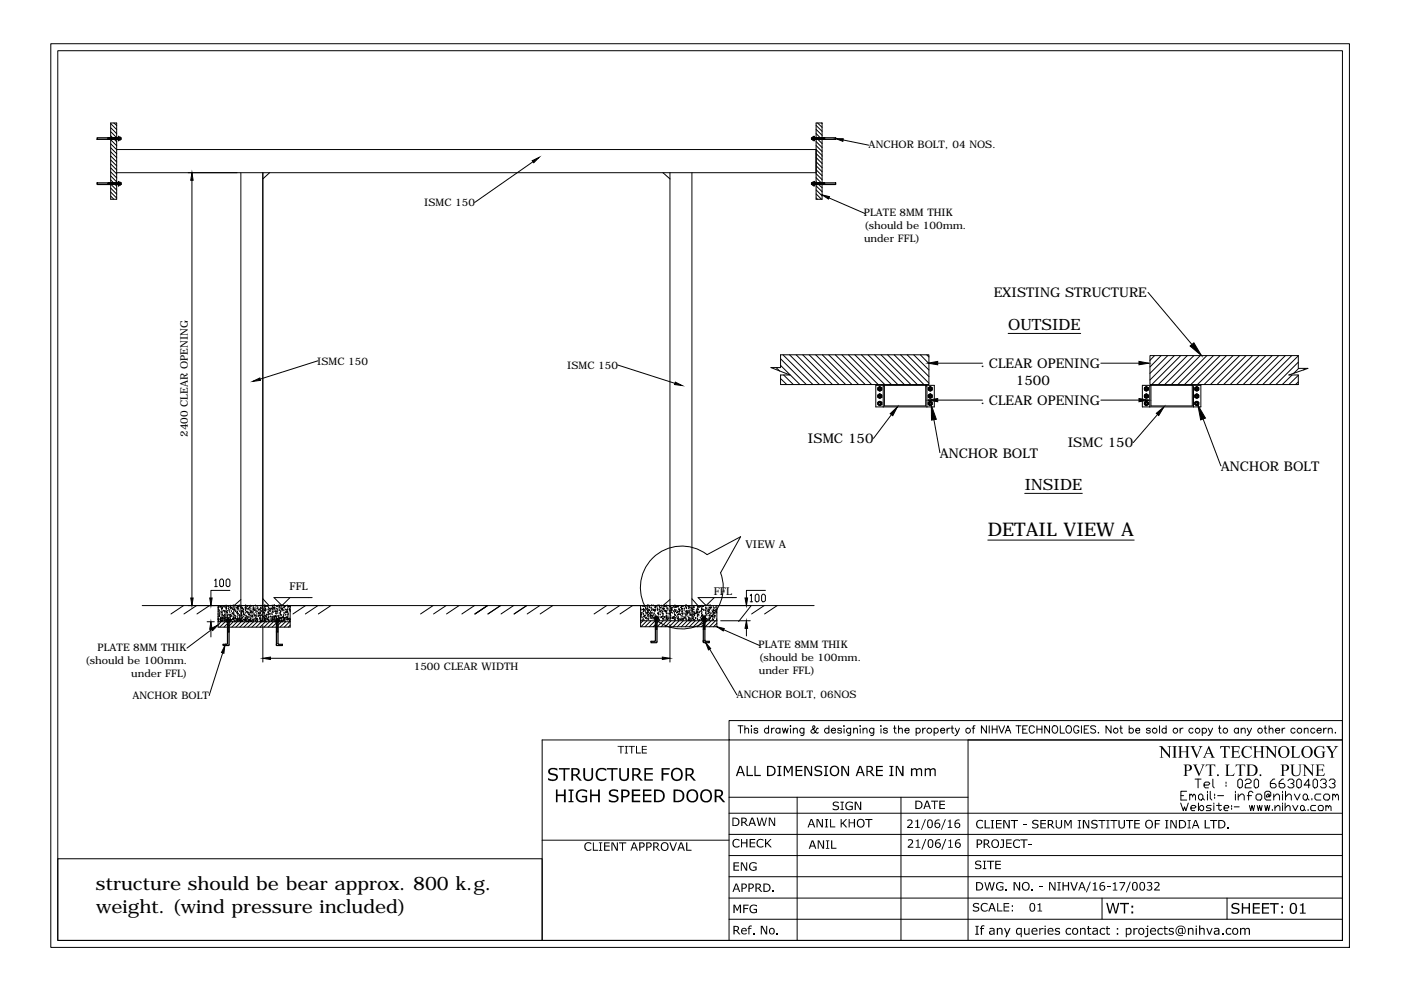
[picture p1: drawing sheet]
<svg xmlns="http://www.w3.org/2000/svg" width="297mm" height="210mm" viewBox="0 0 297 210" stroke-linecap="round" stroke-linejoin="round" font-family="sans-serif">
<defs><g id="words">
<g font-size="4">
<text x="209.4" y="113.7">DETAIL VIEW A</text>
<text x="20.3" y="188.7">structure should be bear approx. 800 k.g.</text>
<text x="20.4" y="193.6">weight. (wind pressure included)</text>
</g>
<g font-size="3.3">
<text x="213.8" y="70">OUTSIDE</text>
<text x="217.3" y="103.9">INSIDE</text>
</g>
<g font-size="2.8">
<text x="210.7" y="63.1">EXISTING STRUCTURE</text>
<text x="208" y="77.9">. CLEAR OPENING</text>
<text x="215.4" y="81.6">1500</text>
<text x="208" y="85.7">. CLEAR OPENING</text>
<text x="171.3" y="94">ISMC 150</text>
<text x="226.4" y="94.9">ISMC 150</text>
<text x="199.2" y="97">ANCHOR BOLT</text>
<text x="258.8" y="99.8">ANCHOR BOLT</text>
</g>
<g font-size="2.3">
<text x="158.1" y="116.2">VIEW A</text>
<text x="61.4" y="125.2">FFL</text>
<text x="151.3" y="126.1">FFL</text>
</g>
<g font-size="2.2">
<text x="184.2" y="31.4">ANCHOR BOLT, 04 NOS.</text>
<text x="89.9" y="43.8">ISMC 150</text>
<text x="183.1" y="45.9">PLATE 8MM THIK</text>
<text x="183.2" y="48.6">(should be 100mm.</text>
<text x="183.2" y="51.4">under FFL)</text>
<text x="67.2" y="77.3">ISMC 150</text>
<text x="120.2" y="78.2">ISMC 150</text>
<text x="39.8" y="92.6" transform="rotate(-90 39.8 92.6)">2400 CLEAR OPENING</text>
<text x="160.8" y="137.5">PLATE 8MM THIK</text>
<text x="18" y="140.8">(should be 100mm.</text>
<text x="20.7" y="138">PLATE 8MM THIK</text>
<text x="27.8" y="143.6">under FFL)</text>
<text x="87.7" y="142">1500 CLEAR WIDTH</text>
<text x="160.9" y="140.2">(should be 100mm.</text>
<text x="160.9" y="143">under FFL)</text>
<text x="28.1" y="148.3">ANCHOR BOLT</text>
<text x="156.2" y="148">ANCHOR BOLT, 06NOS</text>
</g>
</g></defs>
<!-- layer: 0 -->
<g fill="none" stroke="#000" stroke-width=".21">
<path d="M10.8 9.3h275.3v191.6h-275.3zM12.2 10.8h272.4v188.6h-272.4zM23.5 26.2l1.2 1.3M23.5 27.1l1.2 1.3M23.5 27.9l1.2 1.3M23.5 38.1l1.2 1.3M23.5 39l1.2 1.3M23.5 26.1h1.2v16.1h-1.2zM23.5 28.8l.4 .4M23.5 29.6l1.2 1.3M23.5 30.5l1.2 1.3M23.5 31.3l1.2 1.3"/>
<path d="M23.5 32.2l1.2 1.2M23.5 33.1l1.2 1.2M23.5 33.9l1.2 1.3M23.5 34.8l1.2 1.2M23.5 35.6l1.2 1.3M23.5 36.4l1.2 1.3M23.5 37.3l1.2 1.3M23.5 39.9l1.2 1.2M24.1 26.1l.6 .5M24.2 29.5l.5 .6M24.7 36.6h148.3M24.7 31.7h148.3l1.3 1.3"/>
<path d="M40.7 38.2v88.6M51.1 36.6v95.2M55.7 36.6v95.2M57.2 36.6l-1.5 1.3M113 34.3l-12.4 8.6M140.6 36.6l1.4 1.3M142 36.6v95M146.7 36.6v95M173 38.5l1.3 1.3M173 39.4l1.3 1.2M173 26.1h1.3v16.1h-1.3zM173 26.6l1.3 1.3"/>
<path d="M173 27.4l1.3 1.3M173 28.3l.9 .9M173 29.2h.1M173 30l1.3 1.3M173 30.9l1.3 1.2M173 32.6l1.3 1.2M173 33.4l1.3 1.3M173 34.3l1.3 1.3M173 35.1l1.3 1.3M173 36l1.3 1.3M173 36.8l1.3 1.3M173 37.7l1.3 1.2"/>
<path d="M173.3 26.1l1 .9M173.4 29.5l.9 .9M174.2 26.1l.1 .1M174.3 29.5v.1M178.7 29.7l5.5 1.1M23.5 40.7l1.2 1.3M23.5 41.6l.6 .6M173 40.3l1.3 1.2M173 41.1l1.2 1.1M173 42l.3 .2M175.7 42l7.7 3.3M67.4 76.5l-12.3 3.9"/>
<path d="M131 77.4l12.1 3.9M164.6 77.9l.7 .8M165.5 75.2h31.4v6.3h-31.4v-2h2l-4-1.6h2zM165.5 77.5l4.1 4M165.5 76.1l5.5 5.4M166 75.2l6.4 6.3M166.1 79.5l2.1 2M167.4 75.2l6.4 6.3M168.8 75.2l6.3 6.3M170.2 75.2l6.3 6.3M171.5 75.2l6.4 6.3M172.9 75.2l6.4 6.3"/>
<path d="M174.3 75.2l6.4 6.3M175.7 75.2l6.3 6.3M177.1 75.2l6.3 6.3M178.5 75.2l6.3 6.3M179.9 75.2l6.3 6.3M181.2 75.2l6.4 6.3M182.6 75.2l6.4 6.3M184 75.2l6.3 6.3M185.4 75.2l6.3 6.3M186.8 75.2l6.3 6.3M188.2 75.2l6.3 6.3M189.6 75.2l6.3 6.3"/>
<path d="M190.9 75.2l6 6M192.3 75.2l4.6 4.6M193.7 75.2l3.2 3.2M195.1 75.2l1.8 1.9M196.5 75.2l.4 .5M198.8 77h9.5M213.8 70.7h15.3M233.4 77h8.1M243.4 62l9.3 11M243.8 75.4h31.5v2.7h2l-4 1.4h2v2h-31.5zM244.8 75.4l-1 1M246.2 75.4l-2.4 2.4"/>
<path d="M247.6 75.4l-3.8 3.8M249 75.4l-5.2 5.2M250.3 75.4l-6.1 6.1M251.7 75.4l-6.1 6.1M253.1 75.4l-6.2 6.1M254.5 75.4l-6.2 6.1M255.9 75.4l-6.2 6.1M257.3 75.4l-6.2 6.1M258.7 75.4l-6.2 6.1M260 75.4l-6.1 6.1M261.4 75.4l-6.1 6.1M262.8 75.4l-6.2 6.1"/>
<path d="M264.2 75.4l-6.2 6.1M265.6 75.4l-6.2 6.1M267 75.4l-6.2 6.1M268.4 75.4l-6.2 6.1M269.7 75.4l-6.1 6.1M271.1 75.4l-6.1 6.1M272.5 75.4l-6.1 6.1M273.9 75.4l-6.2 6.1M274 79.5l-2.1 2M275.3 75.4l-6.2 6.1M275.3 76.8l-4.8 4.7M275.3 79.6l-2 1.9"/>
<path d="M275.4 78.1l-1.1 1.1M276.7 78.1l-.3 .3M165.5 80.3l1.3 1.2M185.7 81.7h12.4v4.6h-12.4zM187.5 81.7l-.2 .2v4.4M187.5 81.7v4.4h8.8v-4.4l.2 .2M189 87.9l-3.8 5M196.5 82v4.3M198 89l1.3 7M198.8 84.8h9.5M233.4 84.8h8.1M242.2 81.7h12.4v4.6h-12.4z"/>
<path d="M244 81.7l-.2 .2v4.4M244 81.7v4.4h8.8v-4.4l.2 .2M245.4 87.9l-5.1 5.9M253 82v4.3M255.1 88.8l3.8 10M275.3 81l-.6 .5M149.9 117.6a8.8 8.8 0 0 0-13.7 4.3 8.8 8.8 0 0 0 8.6 11.4 8.8 8.8 0 0 0 8-11.9M149.9 117.6l7.1-3.8-4.2 7.6M209.4 114.5h31.1M217.3 104.6h12.2M30.2 128.4h142.4M38.9 128.4l-2.6 1.8"/>
<path d="M41.7 128.4l-2.7 1.8M43.9 131.8h1.5M44.4 128.4l-2.6 1.8M44.7 133.4v1.6M44.9 133.4l-5.3 4M45.5 123.1l.3-.3v1.6M45.5 124.4h.6M46.2 131.3h.1M46.2 130.3h.1M46.2 130.9h.1M46.2 128.4v4.6h15.3v-4.6M46.2 128.7h.1l-.1 .1"/>
<path d="M46.2 131.8h15.3M46.3 129.2h.1M46.3 129.8h.1M46.3 131.3h.1M46.3 131.6h.1M46.3 128.7h.1M46.3 131.7h.1M46.3 128.9h.1M46.3 131.3l-.1 .1M46.4 131.5h.1M46.4 128.8h.1M46.4 129.4h.1"/>
<path d="M46.4 130.6l.1-.1 .1 .1zM46.5 129.5h.1M46.5 130.6h.1M46.6 130.1h.1M46.6 130h.1M46.6 130.8h.1M46.6 123.1l.3-.3h.2l.3 .3v1l-.3 .3h-.2l-.3-.3zM46.6 131.4h.1M46.6 128.7h.1M46.7 129.8h.1M46.7 131.8h.1M46.8 131.1h.1"/>
<path d="M46.8 131.7h.1M46.8 131.2h.1M46.8 131.4h.1M46.8 128.8h.1M46.8 128.7h.1M46.8 131.1v.2zM46.8 128.5v.1zM46.9 131.8l-.7 .7M46.9 129l.1-.1zM47 131.7h.1M47 131.8h.1M47 129.3h.1"/>
<path d="M47 129.1h.1M47 131.1h.1M47 131.6l-.1 .1 .1-.1M47 130.7h.1M47 131.2h.1M47 130.4h.1M47 129.7v.1zM47.1 129.7h.1M47.1 130.2h.1M47.1 131.2h.1M47.1 131.7h.1M47.1 128.6h.1"/>
<path d="M47.1 129.1h.1M47.2 131.6h.1M47.2 130.5h.1M47.2 131h.1M47.2 128.9h.1M47.2 138.4l-2.9 9.1M47.3 130.9h.1M47.3 131.6h.1M47.4 129.6h.1M47.4 130.6h.1M47.4 131.3h.1M47.4 128.7h.1"/>
<path d="M47.5 130.8h.1zM47.6 131.2h.1M47.6 128.6h.1M47.6 130.6h.1M47.6 129.8h.1M47.6 130.4h.1M47.6 131.3h.1M47.6 129.6h.1M47.6 131.7h.1M47.7 131.4h.1M47.7 128.8h.1M47.8 131h.1"/>
<path d="M47.8 131.8l-1.2 1.2M47.9 131.1h.1M47.9 131.7h.1M47.9 129.5h.1M47.9 130.1h.1M47.9 130.6h.1M47.9 130.4h.1M48 129.6h.1M47.9 131.5h.1M47.9 128.5h.1M47.9 129h.1M47.9 128.9h.1"/>
<path d="M47.9 130.9h.1M47.9 131.7l.2-.1zM48 131.3l-.1 .1zM48 128.6v.1zM48 131.6h.1M48 129.2h.1M48 129.8h.1M48 129h.1M48.1 128.9l-.2 .2zM48.1 129.9h.1zM48.1 130.9l.2-.1zM48.2 130.3h.1"/>
<path d="M48.2 122.8h.3l.2 .3v1l-.2 .3h-.3l-.3-.3v-1zM48.2 129.6h.1M48.2 130.6h.1M48.2 132.2l-.7 .8M48.3 131.1l.1 .1zM48.4 128.4h.1M48.4 131.2h.1M48.4 128.6h.1M48.4 129.2h.1M48.4 131v.1zM48.5 130.4h.1M48.5 128.8h.1"/>
<path d="M48.5 129.5h.1M48.6 129.7h.1M48.6 131.8v.1M48.7 130.5h.1M48.7 131h.1M48.7 129.4h.1M48.7 130h.1M48.7 131.4h.1M48.7 125.2h-4v1.6M48.8 131.5h.1M48.8 128.9h.1M48.8 130.8h.1"/>
<path d="M48.8 130.5h.1M48.8 131.1h.1M48.8 128.5h.1M48.8 130.3h.2zM48.9 131.7h.1M48.9 131.4h.1M48.9 129h.1M48.9 128.7h.1M48.9 130.8h.1M49 131.7h.1M49 129.1h.1M49 131.4h.2z"/>
<path d="M49 128.8h.2zM49.1 129.7h.1M49.1 130.7h.1M49.2 130.8h.1M49.2 130.2h.1M49.3 131.7h.1M49.3 129.1h.1M49.3 131.3h.1M49.4 131.3h.1M49.4 130h.1M49.4 131.5h.1M49.4 128.8h.1"/>
<path d="M49.4 130.3h.1M49.5 131.1h.1M49.5 128.4h.1M49.5 129.3h.1M49.5 131.4h.1M49.5 131.8l-.9 .9M49.5 130.9h.1M49.5 131.2l.1-.1zM49.5 129.8h.1M49.5 130.4h.1M49.6 131.4h.1M49.6 128.8h.1"/>
<path d="M49.6 129.3h.1M49.6 130.1h.1M49.6 129.5h.1M49.6 130.5h.1M49.6 129.3l.2-.1v.1zM49.8 131.8h.1M49.8 131.7h.1M49.8 129.1h.1M49.8 131.2h.1M49.8 130.7h.1M49.8 128.6h.1M49.8 130.6h.1"/>
<path d="M49.8 130.9h.1zM49.8 131.1l.2-.1v.2zM49.9 129.7h.1M50 131.8h.1M50 130.7h.1M50 129.5h.1M50.1 131.6h.1M50.1 128.9h.1M50.2 131.4h.1M50.2 129.8l.1-.1v.1zM50.2 130h.1M50.3 131.5h.1"/>
<path d="M50.3 128.9h.1M50.3 130.8h.1M50.3 131.4h.1M50.3 131.4l-.1 .2zM50.3 128.8l-.1 .1zM50.3 131.8l-1.1 1.2M50.3 129.8h.1M50.3 130.3h.1M50.3 131.8h.1M50.3 130.1h.1M50.4 131.3h.1M50.4 128.7h.1"/>
<path d="M50.4 129.2h.1M50.4 131.2h.1M50.4 131.5h.1M50.4 131.8h.1M50.4 128.9h.1M50.5 130.6h.1M50.5 130l-.1 .1 .1-.1M50.6 131.2h.1l-.1 .1zM50.6 128.6h.1zM50.6 131.7h.1M50.6 129.1h.1M50.6 129.4h.1"/>
<path d="M50.6 131.3h.1M50.6 131.3h.2M50.7 131.1h.1M50.7 128.4h.1M50.7 130.5h.1M50.8 131.1h.1M50.8 130.6h.1M50.8 129.7h.1M50.8 130.8h.1M50.8 131.6v.1M51 131.7h.1M51 131.4h.1"/>
<path d="M51.1 131.4h.1M51.1 128.8h.1M51.1 127.1l-1.5 1.3M51.1 131.6h.1M51.1 131.8h.1M51.1 128.9h.1M51.2 130.7h.1M51.2 131.2h.1M51.2 131.8l-1.2 1.2M51.2 130.4h.1M51.2 129.6h.1M51.2 130.2h.1"/>
<path d="M51.2 130.5h.1M51.2 131.7h.1M51.2 128.6h.1M51.2 129.1h.1M51.2 129.9h.1M51.3 130h.1M51.3 130.6h.1M51.4 131.6h.1M51.4 129h.1M51.4 131h.1M51.4 129v-.1zM51.4 131.1h.1"/>
<path d="M51.4 131.8h.1M51.4 129.1h.1M51.4 131.6v.1zM51.5 129.5v.1h-.1zM51.5 129.2h.2zM51.6 131.4l.1-.1v.1zM51.6 130.2l.1-.1zM51.6 129.9h.1M51.7 129.3h.1M51.7 129.8h.1M51.7 130.8h.1M51.7 130.3h.1"/>
<path d="M51.8 130.4h.1M51.9 131.4h.1M51.9 131.3l-.1 .1zM52 131.6h.1M52 131.1h.1M52 131.7h.1M52 128.9h.1M52 130h.1M52 130.6h.1M52 131.8l-1.1 1.2M52 129h.1M52 129.5h.1"/>
<path d="M52 129.2h.1M52.1 131.1h.1M52.1 131.3h.1M52.1 128.4h.1M52.1 128.7h.1M52.1 131.1l.1-.1zM52.2 130.6h.1M52.2 129.8h.1M52.2 131.8h.1M52.3 129.8h.1M52.3 131.8h.1M52.3 131.5h.1"/>
<path d="M52.3 129.2h.1M52.3 128.8h.1M52.3 130.9h.1M52.4 131.5h.1M52.4 130.9h.1M52.5 131.2h.1M52.5 128.6h.1M52.5 129.8h.1M52.5 129.9l.1 .1zM52.5 130.9h.1M52.6 130.1h.1M52.6 131.7v.1z"/>
<path d="M52.6 129l-.1 .1zM52.7 131.8h.1M52.7 129.2h.1M52.7 130.3l.1-.1v.1zM52.8 131h.1M52.8 131.5h.1M52.8 130h.1M52.8 130.5h.1M52.8 130.9h.1M52.8 131.6h.1M52.8 128.9h.1M52.8 129.4h.1"/>
<path d="M52.8 130.3h.1M52.8 129h.1M52.8 131.8l-1.1 1.2M52.9 131.4l.1-.1v.1zM52.9 128.7h.1zM53 131.5l.1-.1zM53 131.4h.1M53.1 130.6h.1M53.1 131.7h.1l-.1 .1zM53.1 131.1h.1M53.1 128.5h.1M53.1 129.6h.1"/>
<path d="M53.1 131.7h.1M53.2 129.2h.1M53.2 129.7v.2l-.1-.1zM53.2 131.3h.1M53.2 130.3h.1M53.2 128.7h.1M53.2 130.7h.1M53.3 129.7h.1M53.4 129.8h.1M53.4 130.9h.1M53.4 131.6v.1h-.1zM53.4 130.8h.1"/>
<path d="M53.4 130.6l.2-.1zM53.6 130h.1M53.6 130.9h.1M53.6 131.4h.1M53.6 131.5h.1M53.7 129.8h.1M53.7 130.3h.1M53.7 129.6h.1M53.7 129.2h.1zM53.7 131.4h.1M53.7 131.7h.1M53.7 128.7h.1"/>
<path d="M53.7 129.3h.1M53.7 129h.1M53.7 131.8h.1M53.7 131.8l-1.2 1.2M53.9 130.2h.1M53.9 129.3h.1M53.9 130.7h.1M53.9 130.3h.1M54 131.3h.1M54 129.2h.1M54.1 131.6h.1M54.1 129h.1"/>
<path d="M54.1 131.5h.1M54.1 129.5h.1M54.1 131.6l.1-.1zM54.2 131.1h.1M54.2 128.5h.1M54.2 130.6h.1M54.2 129.9h.1M54.2 130.9h.1M54.3 129.5h.1M54.4 131.3h.1M54.4 131.2h.1M54.4 131.2l.1-.1z"/>
<path d="M54.5 130.3h.1M54.5 130.8h.1M54.5 130.6h.1M54.5 131.5h.1M54.5 131.3h.1M54.5 131.8h.1M54.5 128.7h.1M54.5 129.2h.1M54.5 129.7h.1M54.5 129.8h.1M54.5 131.7h.1M54.5 129.1h.1"/>
<path d="M54.6 131.8h.1M54.6 131.8l-1.2 1.2M54.7 131.5h.1M54.7 128.9h.1M54.8 130.7h.1M54.8 130h.1v.1zM54.8 130h.1M54.8 130.6h.1M54.9 129.3h.1M54.9 129.2v.1zM54.9 130l-.1 .1zM55 131.1h.1"/>
<path d="M55 129.3h.1M55 131.3h.1M55.1 129.9h.1M55.1 130.4h.1M55.1 131.8h.1M55.1 130.9h.1M55.1 130.4l-.1 .1zM55.2 131.2h.1M55.2 131.7h.1M55.3 131.6h.1M55.3 128.8h.1M55.3 130.1h.1"/>
<path d="M55.3 130.7h.1M55.3 129.4h.1M55.3 130h.1M55.3 131.7h.1M55.3 129.1h.1M55.3 129.6h.1M55.3 131.2h.1M55.3 128.5h.1M55.4 131.7h.1M55.4 129.1h.1M55.4 131.8h.1M55.4 130.5h.1"/>
<path d="M55.4 129.7h.1M55.4 131.8l-1.1 1.2M55.6 131.7h.1M55.6 130.8h.1M55.7 131.4h.1M55.7 128.8h.1M55.7 129.3h.1M55.7 132.6v7.8M55.7 127l1.3 1.4M55.8 129.3h.1M55.8 130.7l.1-.1zM55.9 129.9h.1"/>
<path d="M55.9 130h.1M56 131.8h.1M56 131h.1M56 129.2h.1M56 131.2h.1M56 129.4l.1-.1zM56 131.6h.1M56 130.2h.1M56.1 131.1h.1M56.1 131.6h.1M56.1 131.4h.1M56.1 129.5h.1"/>
<path d="M56.1 130h.1M56.1 130.6h.1M56.1 128.7h.1M56.1 128.4h.1M56.1 128.9h.1M56.1 129.5h.2l-.1 .1M56.2 131.6h.1M56.3 131.8h.1M56.3 129.2h.1M56.3 129.1h.1M56.3 131.8l-1.2 1.2M56.3 130.5l-.1 .1z"/>
<path d="M56.4 129.5h.1M56.4 131.5h.1M56.4 131.1v.1h-.1zM56.4 131.8h.1M56.4 128.4v.2h-.1zM56.4 130.4h.1M56.4 131h.1M56.5 130.8h.1M56.5 130.4l.1-.1 .1 .1zM56.6 131.5h.1M56.6 129.3h.1M56.7 131.3h.1"/>
<path d="M56.7 128.6h.1M56.8 130h.1M56.8 131h.1M56.9 131.5h.1M56.9 129.8h.1M56.9 130.3h.1M56.9 131.6h.1M56.9 130.4h.1M56.9 131h.1M56.9 129h.1M57 131.5h.1M57 128.8h.1"/>
<path d="M57 129.4h.1M57 129.9h.1M57 130h.1M57 130.9h.1M57 131.7h.1M57.1 131.8h.1M57.1 129.2h.1M57.1 131.8l-1.1 1.2M57.2 129.4v.1zM57.2 130.1l-.1 .1 .1-.1M57.3 131.8h.1M57.3 129.1h.1"/>
<path d="M57.3 129.7h.1M57.3 129.3h.1M57.3 131.4h.1M57.3 130.9h.1M57.3 139.6h83.1M57.3 130.7h.2zM57.5 130.3h.1M57.5 129.4h.1M57.5 131.6h.1v.1zM57.5 129l.1-.1zM57.6 131.4h.1M57.7 131.4h.1"/>
<path d="M57.7 130h.1M57.7 131.1h.1M57.7 131.7h.1M57.7 130.3h.1M57.7 130.9h.1M57.7 128.5h.1M57.7 129.1h.1M57.8 129.3h.1M57.8 129.8h.1M57.8 131.4h.1M57.8 128.7h.1M57.8 128.8h.1"/>
<path d="M57.8 130.9h.1M57.9 129.6h.1M57.9 131.7h.1M57.9 129.9h.1M58 129.2h.1M58 131.8l-1.2 1.2M58.1 130.8h.1M58.1 131.4h.1M58.1 131.1h.1M58.2 130.8h.1M58.1 128.4h.1M58.1 131.3v.2l-.1-.1z"/>
<path d="M58.1 128.8h-.1l.1-.1v.2M58.2 131.8h.1M58.2 130.9h.1M58.2 129.2h.1M58.2 131.2h.1M58.2 130.6l.1-.1v.2zM58.3 129.6h.1zM58.3 131.7h.1M58.3 129h.1M58.3 129.4h.1M58.5 130.1h.1M58.5 130.7h.1"/>
<path d="M58.5 129.6l.1 .1zM58.5 130.8h.1M58.5 131.3h.1M58.5 130h.1M58.6 129.7h.1M58.6 130.2h.1M58.6 131.1h.1M58.6 130.7v.2zM58.6 131.3h.1M58.6 128.6h.1M58.6 129.2h.1M58.6 132.1l-.9 .9"/>
<path d="M58.6 132.9l-.1 .1M58.8 128.7h.1M58.8 130.7h.1M58.9 129.2h.1M58.9 129.8h.1M58.9 128.5l.1-.1zM58.9 129.5h.1M58.9 130.1h.1M58.9 131.1v.1M59 131.4h.2zM59.1 130.6h.1M59.1 130.9h.1"/>
<path d="M59.2 131.1h.1M59.2 131.7h.1M59.2 128.4h.1M59.2 129h.1M59.2 129.5h.1M59.2 131.1h.1zM59.2 131.8h.1M59.3 128.4l-.1 .1zM59.3 131.5h.1M59.3 131.7h.1M59.3 128.9h.1M59.3 129.5h.1"/>
<path d="M59.4 130.1h.1M59.4 130.6h.1M59.4 131.2h.1M59.4 131.7h.1M59.4 129h.1M59.4 129.6h.1M59.4 131.1h.1M59.4 130.3h.1zM59.5 131.1h.1M59.5 128.5h.1M59.5 130h.1M59.5 129.6h.1"/>
<path d="M59.6 131.8h.1M59.7 131.7h.1M59.7 131.8l-.8 .8M59.7 130.9h.1M59.7 131.1h.1M59.7 129.3h.1M59.7 128.5h.1M59.7 130.5h.1M59.7 131.7l.1-.1 .1 .1M59.7 131.7h.2M59.7 129.1l.1-.2 .1 .2zM59.7 131.4h.1"/>
<path d="M59.7 128.8h.1M59.8 129.6h.1M59.8 131.6h.1M59.8 131.7l.1 .1zM59.9 129.1h.1M59.9 129.4h.1M59.9 130.9h.1M60 131.1h.1M60 128.4h.1M60 129.5h.1M60 130.8l.1 .1h-.2zM60.1 130.5h.1"/>
<path d="M60.1 131.1h.1M60.1 130.9h.1M60.1 131.5h.1M60.1 131.6h.1M60.1 128.9h.1M60.2 130.6h.1M60.2 131.1h.1M60.2 129.5h.1M60.2 130h.1M60.3 131.6h.1M60.3 128.9h.1M60.3 130.1h.1"/>
<path d="M60.3 131.1h.1M60.3 131.4h.1M60.3 128.7h.1M60.4 130.9h.1zM60.4 131.1l.1 .2zM60.4 128.5h.1M60.5 131.8h.1M60.5 129.9h.1M60.5 130.4h.1M60.6 129.3h.1M60.6 131.8l-1.2 1.2M60.6 130.4h.1"/>
<path d="M60.7 131h.1M60.7 129.7l-.1 .1zM60.7 129.4h.1M60.7 131.4h.1M60.8 131h.1M60.8 129.8l.1-.1-.1 .1zM60.8 131l.1-.1zM60.9 131.1h.1M60.9 128.5h.1M60.9 129.5h.1M60.9 129.2h.1M60.9 129.8h.1"/>
<path d="M61 130.9h.1M61 131.5h.1M61 129.9h.1M61 130.4h.1M61.1 131.4h.1M61.1 131.3h.1M61.1 128.8h.1M61.1 129.3h.1M61.1 128.7h.1M61.1 130.7h.1M61.1 130.3h.1M61.1 130.2h.1"/>
<path d="M61.1 131.2h.1M61.3 131.2h.1M61.3 128.6h.1M61.3 131.5h.1M61.4 131.2h.1M61.4 131.8h.1M61.4 128.6h.1M61.4 129.2h.1M61.4 131.5h.1M61.4 129.3h.1M61.4 131.8l-1.1 1.2M61.5 126.7l-1.7 1.7-1.7-1.7h8.1"/>
<path d="M61.5 131.4h.1M61.5 128.7h.1M61.5 129.7h.1M61.5 132.5l-.4 .5M61.5 129.2v.2M64.8 128.4l-2.7 1.8M67.4 128.4l-2.7 1.8M70.2 128.4l-2.7 1.8M91.8 128.4l-2.6 1.8M94.6 128.4l-2.7 1.8M97.3 128.4l-2.6 1.8M100.6 128.4l-2.7 1.8"/>
<path d="M103.3 128.4l-2.6 1.8 2.7-1.8M106.1 128.4l-2.7 1.8M106.1 128.4l-2.6 1.8M108.9 128.4l-2.7 1.8M111.7 128.4l-2.7 1.8M114.4 128.4l-2.6 1.8M117.2 128.4l-2.7 1.8M128.6 128.4l-2.6 1.8M131.4 128.4l-2.7 1.8M134.1 128.4l-2.6 1.8M135.8 129.2h.1M135.8 130.8h.1"/>
<path d="M135.8 128.4v4.5h16.2v-4.5M135.9 131.6h16.1M135.9 130.4l.1-.1zM135.9 130.9h.1M135.9 129.4h.1M136 130.3h.1M136 130h.1M136.2 131.5h.1M136.2 130h.1M136.2 131h.1M136.2 128.6h.1M136.2 129.2h.2l-.1 .1z"/>
<path d="M136.3 131.6l-.5 .5M136.4 130.3h.1M136.4 130.8h.1M136.4 131.4h.1M136.4 129.7h.1M136.5 129.2h.1M136.5 129.8h.1M136.5 130.3h.1M136.5 128.7h.1M136.5 129.5h.1M136.5 131.6h.1M136.6 130.9h.1"/>
<path d="M136.6 129.2l-.1 .1zM136.6 128.6h.1M136.6 130.6h.1M136.7 130.9h.1M136.7 130.5l.1-.1zM136.8 129.7h.1M136.8 129.4h.1M136.8 129.1h.1M136.8 131l.1 .1zM136.9 129.9h.1M137 130.2h.1M137 130h.1"/>
<path d="M137 131.1h.1M137.2 131.3h.1M137.2 131.6l-1.3 1.3M137.2 131.2h.1M137.2 129h.1M137.2 128.4l-.1 .1h.2v-.1M137.2 129.9l.1-.1zM137.3 130.1h.1M137.3 130.7h.1M137.3 128.4h.1M137.3 129.1h.1M137.3 129.6h.1"/>
<path d="M137.3 128.5h.1M137.3 129.2h.1M137.4 129.6h.1M137.5 129.4h.1M137.5 131.4h.1M137.5 130.2l-.2 .1zM137.6 131.3h.1M137.6 130.9h.1M137.6 128.4h.1M137.6 130.5h.1M137.6 130.7h.1M137.6 129.4l.1-.1z"/>
<path d="M137.7 129.5h.1M137.7 128.7v.1M137.9 128.9h.1M137.9 130.1h.1M137.9 130.6h.1zM137.9 131.1h.1M137.9 129.8h.1M138 130.6h.1M138 131.6l-1.2 1.3M138 130h.1M138.1 130.6h.1M138.1 131.1h.1"/>
<path d="M138.1 129.5h.1M138.1 130h.1M138.1 128.4h.1M138.1 128.9h.1M138.2 131.2h.1M138.2 129.2h.1M138.3 130.5h.1M138.4 130h.1M138.4 130.9h.1M138.4 129.4h.1M138.4 129.2h.1M138.4 131.3h.1"/>
<path d="M138.5 128.4h.1M138.5 130.3h.1M138.5 129.5h.1M138.6 130.6h.1M138.7 129.3l-.1 .1 .1-.1M138.7 130.1h.1M138.7 131.1h.1M138.8 129.4h.1M138.8 129.6h.1M138.9 131h.1M138.9 131.5h.1M138.9 128.8h.1"/>
<path d="M138.9 129.4l-.1 .1zM138.9 131.6l-1.3 1.3M138.9 129.4h.1M138.9 130.5h.1M139 128.9h.1M139 132.4l-.5 .5M139 128.7l-.1 .1zM139 129.3h.1M139.2 128.7h.1M139.4 128.5h.1M139.4 129.5h.1M139.4 129.1h.1"/>
<path d="M139.4 131.1h.1M139.4 129.3h.1M139.4 130.1h.1M139.6 130.4h.1M139.6 131h.1M139.6 130.1h.1M139.6 130h-.1M139.6 131.2h.1M139.7 131.4h.1M139.7 128.4h.1M139.7 130.3h.1M139.7 130.9h.1"/>
<path d="M139.8 129.3h.1M139.8 129.8h.1M139.8 131.6h.1M139.8 129.4h.1M139.8 131.4h.1M139.8 131.6l-.5 .5M139.8 128.7h.1M139.9 129.3h.1M139.9 128.8h.2l-.1 .1zM140 129.8h.1M140 130.4h.1M140 129.6h.1"/>
<path d="M140.1 131h.1M140.2 130.9h.1M140.2 128.5h.1M140.2 129.5h.1M140.3 130.7l-.1 .2zM140.3 128.9h.1M140.3 130.9h.1M140.3 130h.1M140.4 129.2h.1M140.4 129.8h.1M140.4 130.2h.1M140.5 131.2h.1"/>
<path d="M140.5 130.6h.1zM140.5 130.8h.1M140.5 131.3h.1M140.6 129.7h.1M140.6 130.2h.1M140.6 129l.1-.1v.2zM140.6 128.7h.1M140.6 129.2h.1M140.6 130.3h.1M140.6 131.6l-1.3 1.3M140.7 129.2h.1M140.7 131.3h.1"/>
<path d="M140.8 131.4h.1M140.8 129.4h.1M140.8 130.9l.1-.2v.2zM140.9 128.5h.1M140.9 129.1h.1M140.9 129.5h.1M140.9 128.4v.1zM141 131h.1M141 129.7h.1M141.1 128.6h.1M141.1 129.6h.1M141.1 129.7l.1-.1z"/>
<path d="M141.2 130.8h.1M141.2 131.4h.1M141.2 128.7h.1M141.3 128.5h.1M141.3 130.2h.1M141.3 130.7h.1M141.3 131.2h.1M141.3 131.3h.1M141.3 129.8h.1M141.3 130.9h.1zM141.4 129.6h.1M141.4 130.1h.1"/>
<path d="M141.4 128.5h.1M141.4 129.1h.1M141.4 129h.1M141.4 131.6l-1.2 1.3M141.4 131.3l.2-.1-.1 .2zM141.6 130.2h.1M141.6 130.8h.1M141.6 129.4h.1M141.6 129.1h.1M141.6 131.1h.1M141.8 131.3h.1M141.8 131.1h.1"/>
<path d="M141.8 130.1h.2zM141.9 128.6h.1M142 129.6h.1M142 129.5h.1M142 130.1h.1M142 132.4v8M142 127.1l-1.4 1.3M142.1 128.5l-.1 .1zM142.2 130.6h.1M142.2 131.1h.1M142.2 130.3h.1M142.2 131.3h.1"/>
<path d="M142.2 128.6h.1M142.2 129.5h.1M142.2 130h.1M142.2 130.7h.1M142.2 128.9h.1v.1zM142.3 128.9h.1M142.3 129.7h.1M142.3 131.6l-1.3 1.3M142.3 129.3l.1-.1v.1zM142.3 129.8h.1M142.5 128.9h.1M142.5 129.5h.1"/>
<path d="M142.5 131l.1-.1v.2zM142.6 128.9h.1M142.6 131h.1M142.6 130h.1M142.6 131l-.1 .1 .1-.1M142.7 131.1h.1M142.8 131.1h.1M142.8 128.6h.1M142.8 129.7h.1M142.8 130.8l.1-.1zM142.9 128.9h.1M143 131h.1"/>
<path d="M143 131.5h.1M143 129.9h.1M143 130.4h.1M143 130.3h.1M143.1 128.8h.1M143.1 129.4h.1M143.1 131.3h.1M143.1 128.4h.1M143.1 130.5h.1M143.1 131.6l-1.2 1.3M143.2 129.5h.1M143.2 131.5h.1"/>
<path d="M143.2 129.6h.1zM143.2 130.6h.1M143.2 131.1h.1M143.3 128.6l-.1 .1zM143.4 129.5h.1M143.5 128.8h.1M143.5 130.8h.1M143.5 129.9h.1M143.6 131.1h.1M143.7 129.9h.1M143.7 130.5h.1M143.7 128.7h.1"/>
<path d="M143.7 128.4h.1M143.7 129.7h.1M143.7 131.1h.1M143.8 130.9h.1M143.8 131.4h.1M143.8 129.8h.1M143.8 130.3h.1M143.8 131h.1M143.9 128.7h.1M143.9 129.2h.1M143.9 130.3h.1M143.9 131.4h.1"/>
<path d="M144 131.6l-1.3 1.3M144 130.3h.1M144.1 129.3h.1M144.1 129.8h.1M144.1 131.4h.1M144.1 129.4l-.1 .2zM144.2 130.2h.1M144.2 129.5h.1M144.2 131.4l.1-.1 .1 .1zM144.2 130.4h.1M144.4 131.5h.1M144.4 131.2h.1"/>
<path d="M144.4 130.6h.1M144.4 128.7l-.1 .1zM144.5 128.6h.1M144.5 128.7h.1M144.5 129.2h.1M144.5 129.7h.1M144.5 129.1l.2-.1-.1 .2zM144.6 130.7h.1M144.6 131.3h.1M144.6 129.9l-.1 .1zM144.7 129.2h.1M144.7 129.7h.1"/>
<path d="M144.7 130.2h.1M144.7 129.8h.1M144.7 128.6h.1M144.8 130.4h.1M144.8 131.4h.1M144.8 130.9h.1M144.8 131.5h.1M144.9 131.6l-1.3 1.3M144.9 131.1l-.1 .1zM144.9 128.6h.1M145 130.1h.1M145 129.5h.1"/>
<path d="M145 129.2h.1M145 131.2h.1M145.1 129.1h.1M145.1 130.9h.1zM145.3 130.3h.1M145.3 130.9h.1M145.3 131.2h.1M145.3 128.7h.1M145.4 129.8h.1M145.4 128.4h.1M145.4 130.5h.1M145.4 131.1h.1"/>
<path d="M145.4 131.4h.1M145.5 130.1h.1M145.5 130.6h.1M145.5 128.9l.1-.1v.1zM145.5 128.5h.1M145.5 129h.1M145.5 129.6h.1M145.6 129.7h.1M145.6 130.4h.1M145.6 131.4h.1M145.7 129.6h.1M145.7 130.2h.1"/>
<path d="M145.7 131.6l-1.2 1.3M145.8 130l-.1 .1zM145.9 130.8h.1M145.9 129.7l-.2 .1zM145.9 129.6h.1M145.9 128.6l.1-.1zM145.9 130h.1M145.9 131.3l.1-.1zM146 129h.1M146 131.1h.1M146.1 131.5l-.1 .1M146.1 131.5v.1"/>
<path d="M146.1 131.5h.1l-.1 .1zM146.1 129h.1M146.1 129.6h.1M146.1 131.3h.1M146.2 131.1h.1M146.2 131.6h.1M146.2 128.8h.1M146.2 129.8h.1M146.3 130h.1M146.3 130.5h.1M146.3 130.1h.1M146.3 128.9h.1"/>
<path d="M146.3 129.5h.1M146.3 130.3h.1M146.4 131.3h.1M146.4 130.4h.1M146.4 130.4l.2-.1zM146.5 131.5h.1M146.5 128.9h.1M146.6 131.6l-1.3 1.3M146.7 129h.1M146.7 129.5h.1M146.7 127l1.3 1.4M146.8 129.6h.1"/>
<path d="M146.8 131.2h.1M146.9 130.6h.1M146.9 129.8h.1M147 129.2h.1M146.9 128.9h.1M146.9 130.9h.1M147 130.2v.1M147 131.3h.1M147.1 130.4h.1M147.1 130.9h.1M147.1 131.5h.1M147.1 128.8h.1"/>
<path d="M147.1 129.3h.1M147.1 129.9h.1M147.1 128.9h.1M147.2 128.8h.1M147.2 131.4h-.1zM147.2 130.6h.1M147.2 130.2h.1M147.3 130h.1M147.3 130.5h.1M147.3 131.5h.1M147.4 131.6l-1.3 1.3M147.4 131h.1z"/>
<path d="M147.5 131.1h.1M147.5 130l.1 .1h-.2zM147.6 129.7h.1M147.7 130h.1M147.7 129.4h.1M147.8 129.7h.1M147.8 129.9l.1-.1zM147.8 131.3h.1M147.8 130.7h.1M147.9 131.4h.1M147.9 130.5h.1M147.9 128.7h.1"/>
<path d="M147.9 129l-.1 .1zM147.9 129.8h.1M147.9 130.3h.1M147.9 130.9h.1M147.9 128.8h.1M148 128.7h.1M148 129.2h.1M148 129.9h.1M148.1 129.3h.1M148.1 130.2l-.1 .1h.1M148.1 128.7h.1M148.2 130.5h.1"/>
<path d="M148.2 131.5h.1M148.2 130h.1M148.2 128.7h.1zM148.3 131.6l-1.3 1.3M148.3 129.9h.1M148.3 131.4l-.1 .1zM148.4 131.6h.1M148.5 131h.1M148.5 129.7h.1M148.5 128.7h.1M148.7 131.3h.1M148.7 131.4h.1"/>
<path d="M148.7 130.2h.1M148.7 130.7h.1M148.7 129.2h.1M148.7 129.5h.1M148.7 131.5h.1M148.8 129.1h.1M148.8 129.7h.1M148.8 130.5h.1zM148.8 128.6h.1M148.8 128.9h.1M148.8 129.9h.1M148.8 128.5h.1"/>
<path d="M148.8 130.6h.1M148.9 130.9h.1M148.9 130.4h.1M148.9 129.2l.1-.1zM149 130.6h.1M149 131.6h.1M149.1 131.5h.1M149.1 128.4v.2l-.2-.1zM149.1 131.6l-1.3 1.3M149.1 132.5l-.4 .4M149.2 128.6h.1M149.2 129.3h.1l-.1 .1z"/>
<path d="M149.5 131.6h.1M149.5 130.9h.1M149.5 130.6h.1M149.5 131.1h.1M149.6 129.5h.1M149.6 130.1h.1M149.6 131.4h.1M149.6 128.5h.1M149.6 129h.1M149.7 128.9h.1M149.7 130h.1M149.7 129.3h.1"/>
<path d="M149.7 131.4h.1M149.7 129.7h.1M149.7 129.1h.1M149.7 130.4h.1M149.8 131.1h.1M149.9 130.6h.1M149.9 130.2h.1M150 131.6l-.5 .5M150 129.7h.1M150.1 131.4h.1M150.1 129.3h.1zM150.1 129h.1"/>
<path d="M150.2 130h.1M150.2 128.5h.1M150.2 129.8h.1M150.3 131h.1M150.3 131.6h.1M150.3 129.6h.1M150.4 130h.1M150.4 130.5h.1M150.4 130.4v.2zM150.4 128.9h.1M150.4 129.4h.1M150.4 131.4h.1"/>
<path d="M150.5 131.3h.1M150.5 137.6l5.7 9.7M150.5 130.7h.1M150.5 128.9h.1M150.6 128.4h.1M150.6 130h.1M150.6 129.2h.1M150.6 131.2h.1M150.6 128.8l.2-.1v.1zM150.6 128.8v.1M150.7 130.3h.1M150.7 130.6h.1"/>
<path d="M150.8 128.9h.1M150.8 131.6l-1.3 1.3M150.8 130.6l.2-.1v.1zM150.9 130.7h.1M150.9 130.1h.1M151 129.5h.1M151 131.6h.1M151.1 129.8h.1M151.1 130.6h.1zM151.1 131.2h.1M151.1 131.4h.1M151.2 130.4h.1"/>
<path d="M151.2 130.9h.1M151.2 128.8h.1M151.2 129.3h.1M151.2 129.8h.1M151.3 131.5h.1M151.3 130h.1M151.4 129.4h.1M151.4 129.5h.1M151.4 129h.1M151.4 130h.1M151.4 126.7l-1.7 1.7-1.7-1.7h8.1M151.5 130.6h.1z"/>
<path d="M151.5 129.5h.1zM151.5 130.6h.1M151.5 131.1h.1M151.6 129h.1M151.6 130.6h.1M151.6 130.1h.1M151.7 131.6l-1.3 1.3M151.7 129.4h.1M151.8 128.8h.1M151.9 129.8h.1M151.9 130h.1M151.9 129.4h.1"/>
<path d="M151.9 131.4h.1M152 132.2l-.7 .7M152.8 131.6h6.3M153.4 133.5l7.7 3.4M158.3 133.2v1.6M159.1 126.3l.2-.3v1.6M159.1 127.6h.5M159.3 128.4l-2.7 3.4M160.4 126h.3l.2 .3v1l-.2 .3h-.3l-.3-.3v-1zM161.7 126h.3l.3 .3v1l-.3 .3h-.3l-.2-.3v-1zM162 128.4l-2.6 1.8M162.3 125.2h-4v1.6"/>
<path d="M164.8 128.4l-2.7 1.8M154.6 152.8h130v4.1h-130zM156.5 153.9h1M157 153.9v1.5M157.9 154.7l.4-.3 .3 .1 .1 .9M157.9 153.9v1.5M159.3 153.9v.1zM159.3 154.5v.9M160.7 154.6a.4 .4 0 0 0-.5-.2 .4 .4 0 0 0-.3 .4l.6 .1 .2 .3a.44 .44 0 0 1-.4 .3 .44 .44 0 0 1-.4-.3M163 154.6a.49 .49 0 0 0-.8-.1 .49 .49 0 0 0 0 .8 .49 .49 0 0 0 .8-.1M163 153.9v1.5M163.6 154.4v1"/>
<path d="M164.2 154.4a.5 .5 0 0 0-.6 .5M165.4 154.6a.49 .49 0 0 0-.8-.1 .49 .49 0 0 0 0 .8 .49 .49 0 0 0 .8-.1M165.4 154.4v1M165.9 154.4l.3 1 .3-1 .3 1 .3-1M167.5 153.9h.2zM167.6 154.5v.9M168.2 154.7l.4-.3 .4 .1 .1 .9M168.2 154.4v1M170.4 154.4v1.4l-.2 .2-.4-.1M170.4 154.6a.49 .49 0 0 0-.7-.1 .49 .49 0 0 0 0 .8 .49 .49 0 0 0 .7-.1M173.5 154.5l-.1-.1-.2 .1-.2 .5a.56 .56 0 0 1-.5 .4 .56 .56 0 0 1-.6-.2l.1-.3 .8-.7-.1-.3h-.2l-.2 .2 .2 .6 .7 .7 .3-.1M175.7 154.6a.51 .51 0 0 0-.7-.1 .51 .51 0 0 0 0 .8 .51 .51 0 0 0 .7-.1"/>
<path d="M175.7 153.9v1.5M176.2 154.9h.9v-.4a.5 .5 0 0 0-.7 0 .5 .5 0 0 0 0 .8 .5 .5 0 0 0 .7-.1M178.4 154.6v-.1a.54 .54 0 0 0-.8 .1l.2 .3 .6 .1v.2a.44 .44 0 0 1-.4 .3 .44 .44 0 0 1-.4-.3M178.9 153.9h.1zM179 154.5v.9M180.4 154.4l-.1 1.4-.2 .2-.4-.1M180.4 154.6a.49 .49 0 0 0-.8-.1 .49 .49 0 0 0 0 .8 .49 .49 0 0 0 .8-.1M181 154.7l.3-.3 .4 .1 .1 .9M181 154.4v1M182.3 153.9h.2zM182.4 154.5v.9M183 154.7l.4-.3 .3 .1 .1 .9"/>
<path d="M183 154.4v1M185.3 154.4l-.1 1.4-.3 .2-.3-.1M185.3 154.6a.51 .51 0 0 0-.8-.1 .51 .51 0 0 0 0 .8 .51 .51 0 0 0 .8-.1M186.7 153.9h.2zM186.8 154.5v.9M188.1 154.6a.51 .51 0 0 0-.8 0l.1 .2 .7 .2v.2a.47 .47 0 0 1-.4 .3 .47 .47 0 0 1-.4-.3M189.5 154.4h.5M189.7 153.9v1.3l.1 .2h.2M190.5 154.7l.4-.3 .4 .1v.9M190.5 153.9v1.5M191.9 154.9h.9a.48 .48 0 0 0-.7-.5 .48 .48 0 0 0-.2 .8 .47 .47 0 0 0 .4 .3 .47 .47 0 0 0 .5-.3M194.2 154.6a.49 .49 0 0 1 .8-.1 .49 .49 0 0 1 0 .8 .49 .49 0 0 1-.8-.1"/>
<path d="M194.2 154.4v1.6M195.6 154.4v1M196.2 154.4l-.5 .2-.1 .3M198 154.6a.49 .49 0 0 1 .8-.1 .49 .49 0 0 1 0 .8 .49 .49 0 0 1-.8-.1M198 154.4v1.6M199.4 154.9h.9l-.1-.4a.49 .49 0 0 0-.7 .1 .49 .49 0 0 0 .1 .7 .49 .49 0 0 0 .7-.1M200.8 154.4v1M201.4 154.4l-.3 .1-.3 .4M201.6 154.4h.6M201.9 153.9v1.3v.2h.3M202.5 154.4l.5 1 .4-1M203 155.4l-.3 .5-.2 .1"/>
<path d="M206.1 154.4h.5M206.7 153.9h-.3l-.1 1.5M209.1 153.9v1.5l-1-1.5v1.5M209.7 153.9v1.5M210.4 153.9v1.5M210.4 154.6h1M211.4 153.9v1.5M211.8 153.9l.6 1.5 .6-1.5M213.1 155.4l.6-1.5 .6 1.5M213.3 154.9h.8M215.4 153.9h1.1M216 153.9v1.5"/>
<path d="M216.8 154.6h.6M217.8 153.9h-1v1.5h1M219.3 154.2a.57 .57 0 0 0-.7-.3 .57 .57 0 0 0-.4 .6v.4a.56 .56 0 0 0 .5 .6 .56 .56 0 0 0 .6-.4M219.9 154.6h1M219.9 153.9v1.5M220.9 153.9v1.5M222.5 153.9v1.5l-1-1.5v1.5M223.2 154.1l.2-.2a.8 .8 0 0 1 .9 .6 .8 .8 0 0 1-.5 .9 .84 .84 0 0 1-.7-.4 .84 .84 0 0 1 .1-.9zM224.8 153.9v1.5h.9M226.1 154.1l.2-.2a.8 .8 0 0 1 .9 .6 .8 .8 0 0 1-.4 .9 .84 .84 0 0 1-.8-.4 .84 .84 0 0 1 .1-.9zM228.7 154.2a.57 .57 0 0 0-.6-.3 .57 .57 0 0 0-.5 .6v.4a.56 .56 0 0 0 .5 .6 .56 .56 0 0 0 .6-.4v-.2h-.3M229.3 153.9v1.5"/>
<path d="M229.9 154.6h.6M230.9 153.9h-1v1.5h1M232.3 154.1l-.4-.2h-.5l-.2 .2 .2 .4 .8 .4 .1 .3a.65 .65 0 0 1-1.1 0M232.8 155.4h.2zM235.6 153.9v1.5l-1.1-1.5v1.5M237.4 154.4h.5M237.6 153.9v1.3l.1 .2h.3M239.4 154.6a.49 .49 0 0 1 .7-.1 .49 .49 0 0 1 0 .8 .49 .49 0 0 1-.7-.1M239.4 153.9v1.5M240.8 154.9h.9l-.1-.4a.5 .5 0 0 0-.7 0 .5 .5 0 0 0 0 .8 .5 .5 0 0 0 .8-.1M243.9 154.6a.51 .51 0 0 0-.9 0l.3 .3 .5 .1 .1 .2a.47 .47 0 0 1-.4 .3 .47 .47 0 0 1-.5-.3M245.8 153.9v1.5"/>
<path d="M247.2 154.6a.49 .49 0 0 0-.7-.1 .49 .49 0 0 0 0 .8 .49 .49 0 0 0 .7-.1M247.2 153.9v1.5M250.2 154.4v1M250.8 154.4l-.3 .1-.3 .4M253 154.6a.49 .49 0 0 0-.8-.1 .49 .49 0 0 0 0 .8 .49 .49 0 0 0 .8-.1M254.9 154.6a.51 .51 0 0 1 .8-.1 .51 .51 0 0 1 0 .8 .51 .51 0 0 1-.8-.1M254.9 154.4v1.6M256.2 154.4l.4 1 .5-1M256.6 155.4l-.5 .6M258.3 154.4h.5M258.5 153.9v1.3l.1 .2h.3M262.6 154.6a.49 .49 0 0 0-.8-.1 .49 .49 0 0 0 0 .8 .49 .49 0 0 0 .8-.1"/>
<path d="M262.6 154.4v1M263.2 154.7l.3-.3 .4 .1 .1 .9M263.2 154.4v1M264.4 154.4l.5 1 .5-1M264.9 155.4l-.1 .3-.4 .3M268 154.4h.5M268.2 153.9v1.3l.1 .2h.3M269.1 154.7l.3-.3 .4 .1 .1 .9M269.1 153.9v1.5M270.4 154.9h.9a.47 .47 0 0 0-.4-.5 .47 .47 0 0 0-.5 .5l.1 .3a.47 .47 0 0 0 .4 .3 .47 .47 0 0 0 .4-.3M271.8 154.4v1M272.4 154.4a.5 .5 0 0 0-.6 .5"/>
<path d="M274.6 154.6a.49 .49 0 0 0-.7-.1 .49 .49 0 0 0 0 .8 .49 .49 0 0 0 .7-.1M276.5 154.7l.4-.3 .4 .1v.9M276.5 154.4v1M278.8 154.6a.49 .49 0 0 0-.7-.1 .49 .49 0 0 0 0 .8 .49 .49 0 0 0 .7-.1M279.2 154.9h.9a.46 .46 0 0 0-.5-.5 .46 .46 0 0 0-.4 .6 .47 .47 0 0 0 .4 .5 .47 .47 0 0 0 .5-.3M280.6 154.4v1M281.2 154.4l-.5 .2-.1 .3M281.6 154.7l.4-.3 .4 .1 .1 .9M281.6 154.4v1M283.1 155.4h.1zM284.6 156.9v42.5M284.6 156.9h-79.4v42.5"/>
<path d="M114.9 178.1h39.7M154.6 176.9h130M154.6 172.4h130M154.6 169h50.6M169 169v30.4M191 169v30.4M250.3 170.3l.6 1.6 .2-.8 .3 .8 .5-1.6M250.4 168.7h.6M251.6 167.8h-1.2v1.8h1.2M252.2 168.7l.3-.3 .4 .3v.3M252.2 168.4v1.2M252.5 171.3h.8l.3-.2-.3-.3h-.6l-.2 .3v.5l.2 .3h.6"/>
<path d="M252.9 168.7l.3-.3 .3 .3v.9M253.4 165.2h1.2M254 165.2v1.8M254.1 168.7l.3-.3h.3l.3 .3v.6l-.3 .3h-.3l-.3-.3zM254.1 171.3l.5-.5h.3l.3 .3v.5l-.3 .3h-.3zM254.1 170.3v1.6M255 169.3l.4 .3M255.3 166.5h.9l.3-.4-.3-.3h-.6l-.3 .3v.7l.3 .2h.6M256 167.8v.3M256 168.4v1.2M256.6 167.8v1.5l.3 .3M256.8 170.8h-.8l-.3 .3 .3 .2h.6l.2 .3-.2 .3h-.9"/>
<path d="M257.1 165.2v1.6l.3 .2M257.4 170.3v.2M257.4 170.8v1.1M257.5 168.4v.3M257.5 169v.3M257.9 170.8h1.1M258.2 168.7h1.2M258.4 170.3v1.3l.3 .3 .3-.3M259.5 171.3h.8l.3-.2-.3-.3h-.5l-.3 .3v.5l.3 .3h.5M259.9 165.8v.3M259.9 166.5v.3M261.1 170.8v.3"/>
<path d="M261.1 171.3v.3M261.7 171.1h1M261.9 167.8v.3M261.9 168.4v1.2M262.4 165.5l.4-.3h.3l.3 .3v1.3l-.3 .2h-.3l-.4-.2zM262.5 169l.7-.6h.3l.3 .3v.9M262.5 168.4v1.2M264 165.5l.3-.3h.6l.4 .3v.3l-.4 .3h-.6l-.3 .4v.5h1.3M264.4 168.7h1M264.9 170.8l.3 1.1 .2-1.1 .3 1.1 .3-1.1M265.7 168.1l-.3-.3h-.4l-.3 .3v1.5M266.2 165.2h.3l.3 .3v1.3l-.3 .2h-.3l-.3-.2v-1.3z"/>
<path d="M266.5 170.8l.3 1.1 .3-1.1 .2 1.1 .3-1.1M266.6 168.4h.6l.3 .3v.6l-.3 .3h-.6l-.3-.3v-.6zM268.2 170.8l.2 1.1 .3-1.1 .3 1.1 .2-1.1M269.1 168.7l-.3 .3h-.3v-.3l.3-.3h.3v.6l.3-.3v-.6l-.3-.3h-.6l-.3 .3v1.2l.3 .3h.9M269.8 171.6v.3M270.1 169l.6-.6h.3l.3 .3v.9M270.1 168.4v1.2M270.3 165.2h-.4l-.6 .6v1l.3 .2h.7l.3-.2v-.3l-.3-.4h-1M270.3 171.3l.6-.5h.2l.3 .3v.8M270.3 170.8v1.1M271.9 167.8v.3M271.9 168.4v1.2"/>
<path d="M271.9 170.3v.2M271.9 170.8v1.1M272.1 165.2h-.3l-.6 .6v1l.3 .2h.6l.3-.2v-.3l-.3-.4h-.9M272.5 171.3l.5-.5h.3l.2 .3v.8M272.5 170.3v1.6M272.6 169l.5-.6h.4l.3 .3v.9M272.6 167.8v1.8M273.1 165.5l.3-.3h.6l.3 .3v.3l-.3 .3h-.3M274 166.1l.3 .4v.3l-.3 .2h-.6l-.3-.2M274.1 170.8l.5 1.1 .6-1.1M274.4 168.4l.7 1.2 .5-1.2M274.9 165.5l.4-.3h.3l.3 .3v1.3l-.3 .2h-.3l-.4-.2z"/>
<path d="M276 170.8h.2l.3 .3v.5l-.3 .3h-.2l-.3-.3v-.5zM276.5 171.6l.3 .3M276.6 168.4h.3l.3 .3v.6l-.3 .3h-.3l-.3-.3v-.6zM277.2 169.3l.4 .3M277.3 171.6v.3M277.8 166.5h-1.3l1-1.3v1.8M278.1 169.3v.3M278.7 165.2h.3l.3 .3v1.3l-.3 .2h-.3l-.3-.2v-1.3zM278.9 170.8h-.8l-.2 .3v.5l.2 .3h.8M279.8 170.8h.5l.3 .3v.5l-.3 .3h-.5l-.3-.3v-.5zM280 165.5l.3-.3h.6l.3 .3v.3l-.3 .3h-.3M280 168.4h-.9l-.3 .3v.6l.3 .3h.9"/>
<path d="M280.6 168.7l.4-.3h.6l.3 .3v.6l-.3 .3h-.6l-.4-.3zM280.9 166.1l.3 .4v.3l-.3 .2h-.6l-.3-.2M281.1 171.1l.3-.3 .3 .3v.2M281.1 170.8v1.1M281.7 171.1l.2-.3 .3 .3v.8M281.8 165.5l.3-.3h.7l.3 .3v.3l-.3 .3h-.3M282.5 168.7l.3-.3 .3 .3v.3M282.5 168.4v1.2M282.8 166.1l.3 .4v.3l-.3 .2h-.7l-.3-.2M283.1 168.7l.4-.3 .3 .3v.9M12.2 182.1h102.7v17.3h-102.7zM114.9 199.4v-42.5h39.7v42.5"/>
<path d="M114.9 199.4h169.7M154.6 185.9h130M154.6 181.4h130M154.6 190.4h130M154.6 194.9h130M233.7 190.4v4.5M260.2 190.4v4.5"/>
<circle cx="186.5" cy="85.5" r=".28"/>
<circle cx="186.5" cy="84" r=".28"/>
<circle cx="186.5" cy="82.4" r=".28"/>
<circle cx="186.5" cy="85.5" r=".32"/>
<circle cx="186.5" cy="82.4" r=".32"/>
<circle cx="186.5" cy="84" r=".32"/>
<circle cx="197.2" cy="82.4" r=".32"/>
<circle cx="197.2" cy="85.5" r=".32"/>
<circle cx="197.2" cy="84" r=".32"/>
<circle cx="197.2" cy="82.4" r=".28"/>
<circle cx="197.2" cy="85.5" r=".28"/>
<circle cx="197.2" cy="84" r=".28"/>
<circle cx="243" cy="82.4" r=".28"/>
<circle cx="243" cy="84" r=".32"/>
<circle cx="243" cy="85.5" r=".28"/>
<circle cx="243" cy="84" r=".28"/>
<circle cx="243" cy="85.5" r=".32"/>
<circle cx="243" cy="82.4" r=".32"/>
<circle cx="253.7" cy="85.5" r=".32"/>
<circle cx="253.7" cy="82.4" r=".32"/>
<circle cx="253.7" cy="84" r=".32"/>
<circle cx="253.7" cy="82.4" r=".28"/>
<circle cx="253.7" cy="84" r=".28"/>
<circle cx="253.7" cy="85.5" r=".28"/>
<circle cx="197" cy="154.9" r=".52"/>
<circle cx="205.2" cy="154.9" r=".52"/>
<circle cx="236.6" cy="154.9" r=".51"/>
<circle cx="244.8" cy="154.9" r=".52"/>
<circle cx="249.2" cy="154.9" r=".51"/>
<circle cx="253.9" cy="154.9" r=".51"/>
<circle cx="259.8" cy="154.9" r=".51"/>
<circle cx="267.2" cy="154.9" r=".51"/>
<circle cx="275.5" cy="154.9" r=".52"/>
</g>
<g fill="#000" stroke="#000" stroke-width=".21">
<path d="M40.7 36.6l.3 1.6h-.6zM112.8 34.1l1.5-.7-1.1 1.1zM177.2 29.4h1.6l-.1 .6zM174.3 41.3l1.6 .4-.2 .5zM196.7 77l2.1-.4v.7zM241.5 76.6l2.1 .4-2.1 .3zM252.3 73.4l.8-.7 1.6 2.7zM53.6 80.9l1.5-.8 .1 .5zM143.2 81l1.4 .7-1.6-.2zM188.7 87.7l1.6-1.4-1 1.8zM197.5 85.9l1 3-1 .2zM196.7 84.8l2.1-.3v.7z"/>
<path d="M241.5 84.5l2.1 .3-2.1 .4zM245.2 87.6l1.6-1.3-1.1 1.8zM254 85.9l1.6 2.7-1 .4zM40.4 126.8h.6l-.3 1.6zM44.7 131.8l.3 1.6h-.5zM44.5 126.8h.5l-.3 1.6zM44.8 133.2l1.4-.7-1.1 1.2zM47.7 136.9l-.2 1.6-.5-.2zM55.7 139.6l1.6-.3v.5zM140.4 139.3l1.6 .3-1.6 .2zM149.6 136.3l1.1 1.2-.5 .3zM152 132.9l1.6 .4-.3 .5z"/>
<path d="M158.3 131.6l.2 1.6h-.5zM158 126.8h.5l-.2 1.6z"/>
</g>
<g fill="none" stroke="#000" stroke-width=".25">
<path d="M20.6 29.2h4.5l-2.1 .1v.2h2.1h-4.5zM20.6 38.8h4.5h-2.1v.3h2.1h-4.5zM23 29.2v.3M23 38.8v.3M25.1 28.9l.1 .9zM25.1 38.5l.1 .9zM25.2 38.7h.3M25.2 29.3h.5M25.2 29.5h.5M25.2 29.1h.3M25.2 29.7h.3M25.2 39.1h.5"/>
<path d="M25.2 38.8h.5v.3h-.2M25.4 29.5h.1M25.4 29.1h.1M25.4 29.3h.1M25.4 39.1h.1M25.5 29.6h-.1M25.5 29.2h-.1M25.5 29.4l-.1 .1M25.5 38.8h.1M25.5 39.2h-.3M25.5 39h-.1M25.5 29.2h.2v.3h-.2"/>
<path d="M25.5 29.1v.5M25.5 38.7v.5M172.1 29.3h.5M172.1 29.5h.5M172.1 39.1h.5M172.3 29.6h.1M172.3 29.2h-.2v.3h.2M172.3 29.2h.1M172.3 29.4v.1M172.3 38.8h.1M172.3 39h.1M172.3 29.1v.5"/>
<path d="M172.3 29.5h.1M172.3 29.1h.1M172.3 29.3h.1M172.3 38.7v.5M172.3 29.1h.3M172.3 29.7h.3M172.3 39.2h.3M172.3 38.7h.3M172.6 28.9v.9zM172.6 38.5v.9zM172.6 38.8h-.5v.3h.2M172.6 29.2h4.6v.3h-4.6h2.2v-.2z"/>
<path d="M172.6 38.8h4.6v.3h-4.6h2.2v-.3zM173 31.7v4.9M174.8 29.2v.3M174.8 38.8v.3M186.2 82.2l.3-.2 .5 .2v.5l-.5 .2-.3-.2zM186.2 83.8l.3-.3 .5 .3v.4l-.5 .3-.3-.3zM186.2 85.3l.3-.2 .5 .2v.5l-.5 .2-.3-.2zM186.3 82.4l.1-.2 .3 .1-.1 .4h-.2M186.3 83.9l.1-.1 .3 .1-.1 .3h-.2M186.3 85.5l.1-.2 .3 .1-.1 .3-.2 .1M196.8 82.2l.4-.2 .4 .2v.5l-.4 .2-.4-.2zM196.8 83.8l.4-.3 .4 .3v.4l-.4 .3-.4-.3z"/>
<path d="M196.8 85.3l.4-.2 .4 .2v.5l-.4 .2-.4-.2zM197 82.4l.1-.2 .3 .1-.1 .4h-.2M197 83.9l.1-.1 .3 .1-.1 .3h-.2M197 85.5l.1-.2 .3 .1-.1 .3-.2 .1M242.7 82.2l.3-.2 .5 .2v.5l-.5 .2-.3-.2zM242.7 83.8l.3-.3 .5 .3v.4l-.5 .3-.3-.3zM242.7 85.3l.3-.2 .5 .2v.5l-.5 .2-.3-.2zM242.8 82.4l.1-.2 .3 .1-.1 .4h-.2M242.8 83.9l.1-.1 .3 .1-.1 .3h-.2M242.8 85.5l.1-.2 .3 .1-.1 .3-.2 .1M253.3 82.2l.5-.2 .3 .2v.5l-.3 .2-.5-.2zM253.3 83.8l.5-.3 .3 .3v.4l-.3 .3-.5-.3z"/>
<path d="M253.3 85.3l.5-.2 .3 .2v.5l-.3 .2-.5-.2zM253.5 82.4l.1-.2 .3 .1-.1 .4h-.1M253.5 83.9l.1-.1 .3 .1-.1 .3h-.1M253.5 85.5l.1-.2 .3 .1-.1 .3-.1 .1M47.9 131.8h1zM48.1 131.5v.3h.2v-.3v.3h.2v-.3M48.1 136.6h-.8v.3h1.1l.2-.2M48.1 131.4v.1M48.2 131.3h.4v.1h-.4zM48.2 134h.4M48.3 131.4v.1M48.3 131.3v.1"/>
<path d="M48.3 131.8v2.2M48.5 131.4v.1M48.5 131.3l.1 5.4M48.6 131.8h-.4v4.6l-.1 .2M48.7 131.4h-.6M48.7 131.5v.3h-.2M58.3 131.8h.9zM58.5 131.5v.3h.1M58.6 131.4v.1M58.6 131.4l-.1 .1M58.6 131.8h.3v4.6M58.6 131.3h.3v.1h-.3z"/>
<path d="M58.6 134h.3M58.6 131.5v.3h.3v-.3v.3h.2v-.3M58.6 131.3v5.4M58.8 131.4l.1 .1M58.9 131.4l-.3 .1M58.9 136.4l.1 .2h.9v.3h-1.2l-.1-.2M58.9 131.3l.1 .1M58.9 131.8v2.2M138.7 131.1l.9 .1zM138.9 130.9h.1M139 130.9h-.2v.2h.2v-.2v.2h.2v-.2M139 130.6h.3v.3h-.3z"/>
<path d="M139 131.2v2.2h.3M139 130.6v.3M139.2 130.9h.1M139.2 130.9h-.2M139.2 130.6v.5h.2v-.2M139.2 131.2v2.2M139.3 130.9h-.1M139.3 136.1v-4.9h-.3v4.6l-1 .2v.3h1.2M139.3 130.9h.1M139.3 136.1l-.2 .1M139.4 130.9h.1M148.8 131.1l.9 .1z"/>
<path d="M149 130.9v.2h.2v-.2M149 130.9h.1M149 130.9h.6M149.1 136.1l.2 .1M149.1 130.6h.4v.3h-.4zM149.1 133.4h.4M149.1 130.9h.1M149.2 130.9v.2h.2v-.2v.2h.2v-.2M149.2 130.6v.3M149.2 131.2v2.2M149.4 130.9h.1M149.4 130.6v.3"/>
<path d="M149.4 131.2v2.2M149.5 135.8l.1 .2M149.5 135.8v-4.6h-.4v4.9M149.5 135.8h.1M149.6 130.9h.1M149.6 136h.8v.3h-1.1"/>
<circle cx="186.5" cy="84" r=".4"/>
<circle cx="186.5" cy="85.5" r=".4"/>
<circle cx="186.5" cy="82.4" r=".4"/>
<circle cx="186.5" cy="82.4" r=".23"/>
<circle cx="186.5" cy="84" r=".23"/>
<circle cx="186.5" cy="85.5" r=".23"/>
<circle cx="197.2" cy="85.5" r=".4"/>
<circle cx="197.2" cy="82.4" r=".4"/>
<circle cx="197.2" cy="84" r=".4"/>
<circle cx="197.2" cy="85.5" r=".23"/>
<circle cx="197.2" cy="82.4" r=".23"/>
<circle cx="197.2" cy="84" r=".23"/>
<circle cx="243" cy="82.4" r=".4"/>
<circle cx="243" cy="84" r=".4"/>
<circle cx="243" cy="85.5" r=".4"/>
<circle cx="243" cy="85.5" r=".23"/>
<circle cx="243" cy="84" r=".23"/>
<circle cx="243" cy="82.4" r=".23"/>
<circle cx="253.7" cy="82.4" r=".4"/>
<circle cx="253.7" cy="85.5" r=".4"/>
<circle cx="253.7" cy="84" r=".4"/>
<circle cx="253.7" cy="84" r=".23"/>
<circle cx="253.7" cy="85.5" r=".23"/>
<circle cx="253.7" cy="82.4" r=".23"/>
</g>
<g fill="#000">
<path d="M131 158.2h1.3v.1h-.5v1.5h-.3v-1.5h-.5zM132.5 158.2h.6v.1h-.2v1.3h.2v.2h-.6v-.2h.2v-1.3h-.2zM133.2 158.2h1.4v.1h-.6v1.5h-.2v-1.5h-.6zM134.8 158.2h.3v1.4h.8v.2h-1.1zM136.1 158.2h1v.1h-.8v.5h.8v.2h-.8v.6h.8v.2h-1zM245.7 158.2h.7l1.5 1.9v-1.6l-.4-.3h.9l-.4 .2v2.3l-1.6-1.9v1.6l.3 .3h-.9l.4-.2v-2zM249.7 158.2h1.1l-.4 .2v.9h1.2v-.8l-.4-.3h1l-.3 .2v2l.3 .3h-1l.4-.3v-.9h-1.2v.9l.4 .3h-1.1l.4-.3v-1.9zM252.4 158.2h.9l-.2 .4 .7 1.5 .6-1.5-.2-.4h.7l-.3 .4-.9 2.1-1-2.3zM258.7 158.2h2v.6l-.3-.4h-.5v2l.3 .3h-1l.3-.2v-2.1h-.6l-.2 .4zM260.9 158.2h1.9v.5l-.3-.3h-.9v.9h.8l.2-.3v.8l-.2-.3h-.8v.9l.9 .1 .5-.4-.2 .6h-1.9l.4-.3v-2zM263.6 158.5l.7-.3 .7 .1 .3-.1 .1 .8-.5-.6-.5-.1-.5 .2-.3 .7v.6l.3 .5 .7 .3 .4-.2 .4-.3-.4 .5-.7 .1-.8-.3-.3-1.1zM265.6 158.2h1l-.3 .3v.8h1.1v-.9l-.3-.2h1l-.3 .3v1.9l.3 .3h-1l.3-.3v-.9h-1.1v.9l.3 .3h-1l.4-.3v-2z"/>
<path d="M268.2 158.2h.6l1.5 1.9v-1.7l-.3-.2h.8l-.3 .2v2.3l-1.7-1.9v1.6l.3 .3h-.8l.3-.2v-2zM273.6 158.2l1.1 .1a.34 .34 0 0 0-.4 .4v1.7l1 .1 .3-.5-.1 .7h-1.9l.4-.3v-1.9zM278.9 158.5l.8-.3 .8 .1 .2-.1 .1 .7-.6-.6-.8 .1-.4 .6v.6l.4 .8 .6 .2 .4-.1v-1l-.3-.2h1l-.3 .2v1l-.9 .2-1-.3-.2-.5-.1-.6zM281.1 158.2h1.1l-.3 .2v.1l.6 1 .6-1-.2-.3h.8l-.5 .5a2.42 2.42 0 0 0-.6 1.7l.4 .3h-1.1l.4-.2v-.8l-.7-1.1zM116.3 163.2l.6-.4 1.3 .2v.4l-.7-.3-.6 .1-.3 .2 .1 .5 1.4 .4 .2 .6-.2 .4-.5 .3h-.6l-.8-.2v-.5l.7 .4 .7-.1a.46 .46 0 0 0 .3-.6 .46 .46 0 0 0-.7-.2l-.9-.4-.1-.3zM117.9 167.4h.3v1h1.4v-1h.3v2.7h-.3v-1.3h-1.4v1.3h-.3zM118.5 162.9h2.3v.3h-1v2.3h-.3v-2.3h-1zM120.5 167.4h1.1v.3h-.3v2.1h.3v.3h-1.1v-.3h.4v-2.1h-.4zM122.3 167.9l.3-.3 .6-.3 1.2 .3 .1 .4-.9-.4-.8 .2-.3 .5-.1 .7 .5 .7 .8 .1 .4-.1v-.7h-.7v-.3h1.1v1.2l-.7 .2h-.6l-.7-.2-.4-.9zM123.7 162.9h.4v2l.2 .3 .4 .1 .5-.1 .2-.3v-2h.3v1.9l-.4 .7-.8 .1-.7-.5zM125.1 167.4h.3v1h1.4v-1h.4v2.7h-.4v-1.3h-1.4v1.3h-.3zM126.6 163.2l.7-.4h.7l.5 .2v.4l-.6-.3-.7 .1-.4 .2-.1 .5v.8l.3 .4 .9 .2 .6-.4v.5l-1 .2-.7-.2-.3-.3-.2-.6v-.6z"/>
<path d="M128.7 162.9h2.3v.3h-1v2.3h-.4v-2.3h-.9zM129.3 167.6l.6-.3 1.1 .2v.5l-.5-.3-.8 .1a.38 .38 0 0 0-.2 .4 .38 .38 0 0 0 .4 .3l1.1 .4 .2 .3-.1 .5-.7 .4h-.7l-.6-.2v-.4l.8 .3h.5l.3-.3a.59 .59 0 0 0-.8-.6l-.5-.2-.3-.3v-.4zM131.2 178.6h1.6v.2h-.7v1.6h-.2v-1.6h-.7zM131.3 162.9h.3l.1 2.1 .6 .3 .4-.1 .2-.3 .1-2h.4v1.8l-.4 .7-.5 .2h-.6l-.5-.5zM134 167.4h1.7v.3h-1.4v.7h1.4v.4h-1.4v1h1.4v.3h-1.7zM136.3 167.4h1.8v.3h-1.4v.7h1.4v.4h-1.4v1h1.4v.3h-1.8zM136.6 162.9h1.8v.3h-1.4v.7h1.4v.3h-1.4v1h1.4v.3h-1.8zM140.3 162.9h1.7v.3h-1.4v.7h1.2v.4h-1.2v1.2h-.3zM141.9 178.6h.3l.5 1.6 .6-1.6h.2l-.6 1.8h-.3zM155.5 178.1l.6-.3 .7 .2v.3l-.7-.2h-.3l-.3 .4v.6l.2 .3 .7 .1 .4-.2-.1 .3-.8 .1-.4-.2-.2-.4zM157.1 177.9h.2v.7h.9v-.7h.3v1.8h-.3v-.9h-.9v.9h-.2zM158.3 162.4h.3v1.9h1.1v.2h-1.4z"/>
<path d="M158.9 177.9h1.2v.2h-.9v.5h.9v.2h-.9v.7h.9v.2h-1.2zM159.9 162.4h.3v1.9h1.1v.2h-1.4zM160.5 178.2l.7-.4 .7 .2v.3l-.5-.2h-.5l-.3 .5 .1 .5 .2 .3 .6 .1 .4-.2v.3l-.9 .1-.5-.3-.1-.5zM160.4 173.4h.3l.4 1.4 .3-1.4h.2l.4 1.5 .4-1.5h.2l-.4 1.7h-.3l-.4-1.4-.3 1.4h-.3zM162.2 177.9h.2v.9l.9-.9h.3l-.8 .8 .8 1h-.3l-.7-.8-.2 .2v.6h-.2zM163 173.4h.3l.8 1.4v-1.4h.3v1.7h-.3l-.9-1.5v1.5h-.2zM164.8 162.4h.9v.2h-.3v1.7h.3v.2h-.9v-.2h.3v-1.7h-.3zM166.2 162.4h.4l.5 1.2 .6-1.2h.4v2.1h-.3v-1.8l-.6 1.2h-.2l-.6-1.2v1.8h-.2zM168.7 162.4h1.4v.2h-1.1v.6h1.1v.3h-1.1v.8h1.1v.2h-1.4zM170.5 162.4h.5l.9 1.7v-1.7h.3v2.1h-.4l-1-1.9v1.9h-.3zM172.7 162.7l.5-.4h.7l.4 .2v.3l-.5-.2h-.4a.37 .37 0 0 0-.4 .5 .37 .37 0 0 0 .5 .2l.8 .3v.4l-.1 .3-.4 .2-1.1-.1v-.4l.5 .3h.6a.4 .4 0 0 0 .2-.6 .4 .4 0 0 0-.6-.1l-.7-.4zM173.1 173.7h.4l.8 1.4v-1.4h.2v1.7h-.3l-.9-1.6v1.6h-.2z"/>
<path d="M173.4 178.2h.3l.8 1.5v-1.5h.2v1.8h-.3l-.8-1.6v1.6h-.2zM174.7 162.4h.9v.2h-.3v1.7h.3v.2h-.9v-.2h.3v-1.7h-.3zM174.9 173.7h.7v.1h-.2v1.5h.2v.1h-.7v-.1h.2v-1.5h-.2zM175.1 178.2h.7v.2h-.2v1.4h.2v.2h-.7v-.2h.3v-1.4h-.3zM176 173.7h.2v1.5h.9v.2h-1.1zM176.2 178.2h.3v1.5h.8v.3h-1.1zM176.6 170.2l.7-.3 .5 .2v.2l-.7-.1a.31 .31 0 0 0-.3 .4 .31 .31 0 0 0 .5 .1l.5 .2 .1 .6-.5 .3-.9-.1v-.3l.5 .2 .4-.1a.26 .26 0 0 0 .2-.3 .26 .26 0 0 0-.3-.2l-.7-.2zM178.2 170h.7v.2h-.2v1.4h.2v.1h-.7v-.1h.2v-1.4h-.2zM178.2 173.7h.2v.9l.9-.9h.3l-.8 .8 .8 .9h-.3l-.7-.8-.2 .2v.6h-.2zM178.4 162.4h.4l1 1.7v-1.7h.2v2.1h-.3l-1-1.9v1.9h-.3zM179.4 170.3l.7-.4 .7 .2v.3l-.5-.3-.5 .1-.3 .4v.5l.4 .5 .7-.1v-.4h-.5v-.2h.7v.7l-.4 .2-.9-.1-.3-.6zM179.9 173.7h.2v.7h.9v-.7h.3v1.7h-.3v-.9h-.9v.9h-.2z"/>
<path d="M181.2 170h.4l.7 1.5v-1.5h.3v1.7h-.3l-.8-1.5v1.5h-.3zM183.4 173.7h1.6v.2h-.7v1.5h-.2v-1.5h-.7zM185.7 162.4h1.5v.2h-1.2v.6h1.2v.3h-1.2v.8h1.2v.2h-1.5zM188.6 162.4h.8v.2h-.2v1.7h.2v.2h-.8v-.2h.3v-1.7h-.3zM189.9 162.4h.4l1 1.7v-1.7h.3v2.1h-.4l-1-1.9v1.9h-.3zM192.4 173.9l.7-.2 .3 .2v.7l-.8 .7h1v.3h-1.3v-.3l.9-.9a.46 .46 0 0 0-.3-.5 .46 .46 0 0 0-.5 .2zM192.5 178l.7-.1 .3 .2v.7l-.8 .7h.9v.2h-1.1v-.2l.7-.8a.41 .41 0 0 0-.1-.6 .41 .41 0 0 0-.6 .2zM194 174l.7-.2v1.6h.3v.2h-1v-.2h.4v-1.2h-.4zM194.2 178.2l.5-.2v1.6h.4v.1h-.9v-.1h.3v-1.2h-.3zM193.1 162.9h.3v.2l.5-.2h.3a.3 .3 0 0 0 .2 .2 .3 .3 0 0 0 .3-.2h.4l.4 .2v1.4h-.2v-1.1a.39 .39 0 0 0-.5-.3 .39 .39 0 0 0-.3 .4v1h-.3v-1a.4 .4 0 0 0-.3-.4 .4 .4 0 0 0-.5 .2v1.2h-.3zM196.1 173.7h.2l-.9 2.2h-.1zM196.2 177.9h.2l-.8 2.2h-.3z"/>
<path d="M196.1 162.9h.2v.2l.4-.2 .6 .2 .5-.2h.4l.2 .3v1.3h-.3v-1.1a.38 .38 0 0 0-.4-.3 .38 .38 0 0 0-.3 .4v1h-.3v-.9a.39 .39 0 0 0-.2-.5 .39 .39 0 0 0-.5 .2l-.1 1.2h-.2zM197.4 169.8h1.5v.2h-.6v1.5h-.3v-1.5h-.6zM199.2 169.8h1.1v.2h-.9v.5h.9v.2h-.9v.6h.9v.2h-1.1zM200.3 173.7h.2l-.8 2.2h-.2zM200.4 177.9h.2l-.8 2.2h-.2zM201 174l.6-.2v1.6h.3v.2h-.9v-.2h.3v-1.2h-.3zM201.1 178.2l.5-.2v1.6h.4v.1h-.9v-.1h.3v-1.2h-.3zM207.1 174.1l.5-.3 .8 .1v.3l-.4-.2-.6 .1-.2 .5 .2 .7 .6 .2 .4-.3v.4l-.7 .1-.5-.3-.3-.5zM208.8 173.9h.2v1.5h.9v.2h-1.1zM210.1 173.9h.6v.1h-.2v1.5h.2v.1h-.6v-.1h.2v-1.5h-.2zM211.2 173.9h1.2v.2h-1v.4h1v.3h-1v.6h1v.2h-1.2zM212.2 178h.7v1.4l-.4 .4h-.4l-.1-.3 .1 .1a.31 .31 0 0 0 .4 0 .31 .31 0 0 0 .1-.4v-1h-.4z"/>
<path d="M212.7 173.9h.4l.7 1.4v-1.4h.3v1.7h-.3l-.8-1.6v1.6h-.3zM213.3 178h1.2v.2h-1v.5h1v.2h-1v.7h1v.2h-1.2zM214.3 173.9h1.5v.2h-.6v1.5h-.3v-1.5h-.6zM214.9 178.3l.5-.3 .9 .1v.3l-.4-.2h-.5l-.4 .4v.5l.2 .4 .5 .1 .6-.2v.3l-.9 .1-.4-.2-.2-.4zM216.9 174.8h.7v.2h-.7zM216.3 178h1.6v.2h-.7v1.6h-.2v-1.6h-.7zM218 178.9h.8v.2h-.8zM218.9 174l.4-.2h.5l.3 .1v.3l-.3-.2h-.5a.34 .34 0 0 0-.1 .5 .34 .34 0 0 0 .4 .1l.3 .1a.56 .56 0 0 1 .1 .8 .56 .56 0 0 1-.7 .1h-.4l-.1-.4 .4 .2h.5a.29 .29 0 0 0 .2-.3 .29 .29 0 0 0-.4-.2l-.6-.3zM220.6 173.9h1.2v.2h-1v.4h1v.3h-1v.6h1v.2h-1.2zM223.8 173.9h.2v1.2l.3 .4 .6-.2v-1.4h.3v1.2l-.3 .5-.6 .1-.4-.3zM225.7 173.9h.2l.6 .9 .4-.9h.3v1.7h-.2v-1.5l-.5 1h-.1l-.5-1v1.5h-.2zM228.5 173.9h.7v.1h-.2v1.5h.2v.1h-.7v-.1h.2v-1.5h-.2z"/>
<path d="M229.6 173.9h.4l.7 1.4v-1.4h.2v1.7h-.3l-.8-1.6v1.6h-.2zM231.5 174l.3-.2h.5l.4 .1v.3l-.4-.2h-.5a.34 .34 0 0 0-.1 .5 .34 .34 0 0 0 .5 .1l.2 .1a.56 .56 0 0 1 .2 .8 .56 .56 0 0 1-.8 .1h-.4v-.4l.3 .2h.5a.29 .29 0 0 0 .3-.3 .29 .29 0 0 0-.5-.2l-.6-.3zM232.9 173.9h1.5v.2h-.7v1.5h-.2v-1.5h-.6zM234.5 173.9h.8v.1h-.3v1.5h.3v.1h-.8v-.1h.3v-1.5h-.3zM235.4 173.9h1.5v.2h-.6v1.5h-.2v-1.5h-.7zM237.1 173.9h.3v1.2l.3 .4 .5-.2 .1-1.4h.2v1.2l-.1 .4-.7 .2-.4-.3zM238.7 173.9h1.6v.2h-.7v1.5h-.2v-1.5h-.7zM240.5 173.9h1.2v.2h-1v.4h1v.3h-1v.6h1v.2h-1.2zM244.8 173.9h1.2v.2h-.9v.5h.7v.2h-.7v.8h-.3zM247 173.9h.7v.1h-.2v1.5h.2v.1h-.7v-.1h.2v-1.5h-.2zM248.1 173.9h.4l.8 1.4v-1.4h.2v1.7h-.3l-.9-1.6v1.6h-.2zM248.5 158.2h1.1l-.4 .2v2.1l.4 .2h-1.1l.3-.2v-2.1z"/>
<path d="M251.8 173.9h.7v.1h-.3v1.5h.3v.1h-.7v-.1h.2v-1.5h-.2zM252.9 162.1h1a.27 .27 0 0 0-.3 .2 .27 .27 0 0 0 .1 .3l.6 1.4 .6-1.4a.31 .31 0 0 0 .1-.3 .31 .31 0 0 0-.3-.2h.8l-.3 .2-1 2.3-1-2.3zM255.4 173.9h.3v1.5h.9v.2h-1.2zM255.7 162.1h2v.5l-.3-.3-.6-.1v2.1l.3 .2h-1l.4-.2v-2.1l-.6 .1-.3 .3zM256.6 173.9h1.5v.2h-.7v1.5h-.2v-1.5h-.6zM260.3 175.3h.2v.3h-.2zM259.7 162.1h1.1a.34 .34 0 0 0-.4 .5v1.7h.9l.4-.5-.1 .7h-1.9l.3-.2v-2zM262 162.1h2v.5l-.2-.3-.6-.1v2.1l.3 .2h-1l.3-.2v-2.1l-.6 .1-.2 .3zM273.4 162.1h1.1l-.3 .2v1.6v.3l.4 .2h.5l.4-.4 .1-1.7-.4-.2h.9l-.4 .2v1.7l-.3 .5-.8 .1-.6-.3-.2-.3v-1.7zM276.1 162.1h.6l1.5 1.8v-1.5l-.1-.2-.3-.1h.9l-.3 .1v.2v2.1l-1.7-1.9v1.7l.3 .2h-.8l.3-.2v-1.9zM278.9 162.1h1.8v.5a.34 .34 0 0 0-.5-.4h-.7v1h.8l.2-.4v.9l-.2-.4h-.8v1l1 .1 .4-.5-.2 .6h-1.8l.3-.2v-2zM124 178.9l.6-.3 .8 .1v.3l-.5-.2h-.5l-.3 .4v.5l.3 .4 .5 .1 .5-.2v.3l-.8 .1-.5-.3-.2-.4z"/>
<path d="M125.7 178.6h.2v1.6h.9v.2h-1.1zM127 178.6h.7v.2h-.3v1.4h.3v.2h-.7v-.2h.2v-1.4h-.2zM128.1 178.6h1.2v.2h-1v.5h1v.2h-1v.7h1v.2h-1.2zM129.6 178.6h.4l.8 1.4v-1.4h.2v1.8h-.3l-.8-1.6v1.6h-.3zM145.5 178.6h.2v1.6h.9v.2h-1.1zM155.5 182.8h1.2v.2h-.9v.5h.9v.2h-.9v.7h.9v.2h-1.2zM155.5 191.8h.3l.5 1 .5-1h.3v1.8h-.2v-1.5l-.5 1h-.2l-.4-1v1.5h-.3zM157.1 182.8h.4l.7 1.5v-1.5h.2v1.8h-.3l-.8-1.6v1.6h-.2zM157.6 191.8h1.1v.2h-.9v.5h.8v.2h-.8v.9h-.2zM158.8 196.4l.5-.2 .1 .3a.3 .3 0 0 0-.4 0 .3 .3 0 0 0-.1 .3h.4v.1h-.4v1.2h-.2v-1.2h-.2v-.1h.2zM159.6 197.8h.3v.3h-.3zM159 183l.5-.2 .9 .2v.2l-.9-.2-.4 .5v.7l.5 .2h.6v-.5h-.5v-.2h.7v.8l-.8 .2-.7-.4-.1-.8z"/>
<path d="M159.1 192.1l.6-.3 .8 .1v.3l-.6-.2h-.4l-.4 .5 .1 .6 .4 .3 .6-.1v-.4h-.4v-.2h.7v.8l-.4 .1-.9-.1-.3-.6zM161.3 196.3h.4l.7 1.5v-1.5h.3v1.8h-.3l-.9-1.6v1.6h-.2zM163.8 188.8h.3v.3h-.3zM164.7 197.8h.3v.3h-.3zM206.8 196.3h.7v.2h-.2v1.5h.2v.2h-.7v-.2h.2v-1.5h-.2zM206.3 191.7l.3-.2 .5-.1 .5 .2v.3l-.7-.3a.32 .32 0 0 0-.4 .5 .32 .32 0 0 0 .5 .1l.6 .3-.1 .6-.4 .2-.8-.1v-.3l.8 .2a.32 .32 0 0 0 .3-.4 .32 .32 0 0 0-.5-.2l-.6-.3zM206.8 182.7l.4-.2h.5l.3 .1v.2l-.6-.1a.31 .31 0 0 0-.4 .2 .31 .31 0 0 0 .4 .3l.6 .3v.6l-.3 .2-1-.2v-.2l.8 .2a.3 .3 0 0 0 .3-.3 .3 .3 0 0 0-.4-.3l-.6-.3zM208 196.3l.6-.1 .1 .2a.35 .35 0 0 0-.4 0 .35 .35 0 0 0-.1 .4h.4v.2h-.4v1.2h-.2v-1.2h-.2v-.2h.2zM208.4 182.5h.7v.2h-.3v1.4h.3v.2h-.7v-.2h.2v-1.4h-.2zM208.1 191.7l.6-.3 .7 .2v.3l-.5-.3-.4 .1-.3 .5v.4l.2 .4 .6 .1 .4-.2v.3l-.8 .1-.6-.3-.1-.8zM209.3 182.5h1.5v.2h-.6v1.6h-.3v-1.6h-.6zM208.7 187h.2l.4 1.5 .4-1.5h.2l.4 1.5 .4-1.5h.2l-.4 1.8h-.3l-.4-1.5-.4 1.5h-.2z"/>
<path d="M211 182.5h1.2v.2h-.9v.5h.9v.2h-.9v.7h.9v.2h-1.2zM211.4 191.5h.2v1.5h.9v.3h-1.1zM211.3 196.8h.3v.1l.3-.2h.3l.3 .2 .1 1.3h-.3v-.9a.39 .39 0 0 0-.3-.4 .39 .39 0 0 0-.4 .2v1.1h-.3zM211.3 187.3l.6-.3 .8 .1v.4l-.4-.3-.6 .1-.3 .7 .3 .6h.6h.2v-.5h-.5v-.2h.7v.8l-.4 .1-.8-.1-.3-.5zM213.2 188.5h.3v.3h-.3zM212.8 191.5h1.2v.2h-1v.5h1v.2h-1v.6h1v.3h-1.2zM212.9 196.8h.2l.4 1 .5-1h.3l-.9 1.9h-.2l.2-.6zM214.9 187h.4l.7 1.5v-1.5h.3v1.8h-.3l-.8-1.6v1.6h-.3zM217.1 196.8h.3v.8a.38 .38 0 0 0 .2 .4 .38 .38 0 0 0 .5-.2v-1h.2v1.4h-.2l-.1-.2-.4 .2-.5-.2zM218.8 188.5h.2v.3h-.2zM220 191.7l.6-.2v1.6h.4v.2h-1v-.2h.4v-1.2h-.4zM220.4 187.9h.7v.2h-.7z"/>
<path d="M220.4 196.8h.2v.2l.3-.2h.3v.2h-.4l-.2 .2v1h-.2zM222.4 187h.4l.8 1.5v-1.5h.2v1.8h-.3l-.9-1.6v1.6h-.2zM223.7 196.9l.3-.2h.4l.3 .1v.3l-.4-.2a.24 .24 0 0 0-.4 .2 .25 .25 0 0 0 .4 .3l.4 .2v.4l-.3 .2-.8-.1v-.3l.7 .2a.2 .2 0 0 0 .2-.2 .2 .2 0 0 0-.3-.2l-.5-.2zM224.2 187h.7v.2h-.3v1.4h.3v.2h-.7v-.2h.2v-1.4h-.2zM225.3 187h.2v.7h.9v-.7h.3v1.8h-.3v-.9h-.9v.9h-.2zM226.1 196.9l.4-.2 .6 .1v.3l-.6-.2-.3 .4 .1 .6 .5 .1 .3-.2-.1 .3-.6 .1-.4-.3-.1-.5zM226.9 187h.3l.5 1.6 .6-1.6h.2l-.6 1.8h-.3zM229 196.8h.2v.1l.3-.2 .6 .2 .1 1.3h-.3v-.8a.37 .37 0 0 0-.2-.5 .37 .37 0 0 0-.5 .2v1.1h-.2zM231.1 186.9h.2l-.9 2.3h-.2zM230.6 196.3h.3v.5h.5v.2h-.5v.7a.28 .28 0 0 0 .1 .3 .28 .28 0 0 0 .4 0l-.1 .2h-.4l-.3-.2v-1h-.1v-.2h.1zM231.7 187.3l.6-.3v1.6h.4v.2h-1v-.2h.3v-1.1h-.3zM233.3 197l.2-.2 .5-.1 .3 .1v.3l-.4-.2a.54 .54 0 0 0-.5 .8 .54 .54 0 0 0 .9 .1l-.1 .4-.8-.1-.3-.4z"/>
<path d="M234.6 196.3h.2v.5h.5v.2h-.5v.7a.3 .3 0 0 0 .2 .3 .3 .3 0 0 0 .3 0v.2h-.3a.35 .35 0 0 1-.3-.1 .35 .35 0 0 1-.1-.4v-.7h-.1v-.2h.1zM234.7 187.9h.7v.2h-.7zM235.9 187.3l.6-.3v1.6h.4v.2h-1v-.2h.4v-1.1h-.4zM234.5 191.4h.3l.5 1.9 .5-1.9h.3l.5 1.9 .4-1.9h.3l-.6 2.3h-.3l-.5-1.9-.4 1.9h-.4zM237.3 187h1.3l-.8 1.8h-.3l.9-1.6h-1.1zM237.5 191.4h1.9v.3h-.8v2h-.3v-2h-.8zM239.5 186.9h.2l-.8 2.3h-.2zM240.3 196.8h.3v.2l.2-.2h.4v.2l-.6 .1v1.1h-.3zM243.2 187.1l.7-.1 .3 .2 .1 .4-.4 .2 .4 .2v.5l-.4 .3-.8-.1v-.2l.7 .1 .3-.2a.34 .34 0 0 0-.4-.4h-.1v-.3a.33 .33 0 0 0 .4-.1 .33 .33 0 0 0-.2-.5 .33 .33 0 0 0-.4 .2l-.2 .1zM244.7 187.1l.7-.1 .4 .2v.6l-.8 .8h.9v.2h-1.2v-.2l.8-.9a.42 .42 0 0 0-.1-.5 .42 .42 0 0 0-.6 .1zM245.5 197l.3-.2 .5-.1 .2 .1v.3l-.4-.2a.54 .54 0 0 0-.5 .8 .54 .54 0 0 0 .9 .1l-.1 .4-.8-.1-.2-.4zM246.9 196.3h.2v.5h.5v.2h-.5v.6a.31 .31 0 0 0 .1 .4 .31 .31 0 0 0 .4 0l-.1 .2h-.2a.35 .35 0 0 1-.4-.1 .35 .35 0 0 1 0-.4v-.7h-.2v-.2h.2z"/>
<path d="M247.8 196.9l.4-.2h.4l.2 .1v.3l-.4-.2a.25 .25 0 0 0-.4 .3 .27 .27 0 0 0 .5 .2l.4 .3-.2 .4-.7 .1-.2-.1v-.3l.6 .2a.24 .24 0 0 0 .2-.3 .24 .24 0 0 0-.3-.1l-.3-.1a.38 .38 0 0 1-.2-.6zM251.9 196.8h.2v.1l.2-.1 .4-.1 .3 .2v1.3h-.2v-.9a.36 .36 0 0 0-.3-.4 .36 .36 0 0 0-.4 .2v1.1h-.2zM254.2 196.2h.3v.7l.4-.2a.45 .45 0 0 1 .5 .6v.9h-.2v-1.1a.39 .39 0 0 0-.7 0v1.1h-.3zM255.7 196.8h.3l.4 1.1 .5-1.1h.2l-.5 1.4h-.3zM259.1 197.8h.3v.4h-.3zM260 196.9l.4-.2 .6 .1v.3l-.6-.2-.3 .4 .2 .7h.4l.3-.2v.3l-.7 .1-.3-.2-.1-.3zM261.4 191.6l.7-.2 .6 .2v.3l-.7-.2-.5 .1a.34 .34 0 0 0 0 .4 .34 .34 0 0 0 .3 .2l.9 .3 .1 .3-.1 .4-.5 .4-1.1-.2v-.4l.6 .3h.5l.3-.2-.1-.4-.9-.2-.4-.3v-.5zM263.3 191.5h.3v.9h1.1v-.9h.3v2.2h-.3v-1.1h-1.1v1.1h-.3zM262.9 196.8h.3v.1l.3-.2h.3a.42 .42 0 0 0 .7 0h.2l.3 .3v1.2h-.2v-.8a.34 .34 0 0 0-.3-.5 .34 .34 0 0 0-.4 .4v.9h-.3v-1a.36 .36 0 0 0-.3-.3 .36 .36 0 0 0-.3 .2v1.1h-.3zM265.6 191.5h1.5v.3h-1.2v.6h1.2v.2h-1.2v.9h1.2v.2h-1.5zM267.6 191.5h1.4v.3h-1.1v.6h1.1v.2h-1.1v.9h1.1v.2h-1.4zM269.2 191.5h1.9v.3h-.8v1.9h-.3v-1.9h-.8z"/>
<path d="M275.6 191.8l.8-.3v2h.4v.2h-1.2v-.2h.5v-1.5h-.5z"/>
<path d="M256.3 158.2l1 2.2 .3 .3h-1l.3-.2-.2-.6h-1l-.2 .6 .3 .2h-.8l.4-.5zM256.2 158.7l-.4 1h.8z"/>
<path d="M270.9 159.4a1.25 1.25 0 0 1 2.5 0 1.25 1.25 0 0 1-2.5 0zM271.7 158.5l-.3 .6 .1 1 .3 .4 .6 .1 .5-.6v-1.3l-.4-.4z"/>
<path d="M275.9 159.4a1.25 1.25 0 0 1 2.5 0 1.25 1.25 0 0 1-2.5 0zM276.6 158.5l-.3 .7 .2 .9 .4 .5h.4l.5-.6v-1.2l-.2-.3-.4-.2z"/>
<path d="M121.1 162.9h1.2l.4 .2 .2 .7-.1 .3-.4 .3 1 1.1h-.5l-.9-1h-.5v1h-.4zM121.5 163.2v1l.9-.2 .1-.7-.3-.1z"/>
<path d="M131.7 167.4l1.3 .1 .5 .5-.1 .5-.2 .4-.4 .2h-.7v1h-.4zM132.1 167.7v1.1l.8-.1 .2-.3v-.5l-.3-.2z"/>
<path d="M134 162.9h1.2l.5 .3 .1 .7-.5 .5 1 1.1h-.5l-.9-1h-.5v1h-.4zM134.4 163.2v1h.6l.4-.2v-.5l-.1-.3z"/>
<path d="M135.5 178.6h.9l.3 .4-.2 .6-.7 .1v.7h-.3zM135.8 178.8v.7h.5l.1-.6z"/>
<path d="M137 178.6h.9l.3 .4-.3 .6-.6 .1v.7h-.3zM137.3 178.8v.7h.5l.1-.6z"/>
<path d="M138.7 167.4l1.4 .1 .6 .4 .2 .4v.7l-.5 .8-.6 .3h-1.1zM139 167.7v2.1l1.2-.2 .4-.6-.1-.8-.7-.5z"/>
<path d="M140.2 178.9l.5-.3 .8 .1 .2 .5-.1 .9-.5 .3-.7-.1-.3-.6zM140.5 178.9l-.2 .3 .1 .8 .4 .2 .5-.1 .2-.3-.1-.9-.3-.1z"/>
<path d="M142.5 163.3l.4-.4 .5-.1 .6 .1 .5 .4 .3 .6v.6l-.5 .9-1 .2-.5-.2-.3-.3-.2-.6v-.6zM143 163.2l-.4 .6 .1 .9 .4 .5 .7 .1 .4-.3 .2-.5-.1-.9-.6-.5z"/>
<path d="M142.8 167.4h1.3l.7 .4 .3 .6v.6l-.4 .8-.8 .3h-1.1zM143.2 167.7v2.1l1.1-.2 .4-.5-.1-1-.7-.4z"/>
<path d="M145.3 162.9h1.2l.4 .2 .2 .3-.1 .6-.5 .4 1 1.1h-.4l-.9-1h-.5v1h-.4zM145.7 163.2v1l.8-.1 .2-.4a.49 .49 0 0 0-.6-.5z"/>
<path d="M145.8 167.8l.6-.4 .6-.1 .8 .5 .3 1.1-.2 .6-.3 .4-.5 .2h-.6l-.6-.3-.4-1zM146.2 167.8l-.3 .7 .1 .8 .4 .5h.7l.4-.3 .1-.3v-1l-.5-.5z"/>
<path d="M148.7 167.8l.6-.4 .7-.1 .7 .5 .3 1.1-.2 .6-.2 .4-.6 .2h-.6l-.6-.3-.4-1zM149.2 167.8l-.4 .7 .1 .8 .5 .5h.6l.4-.3 .2-.3-.1-1-.5-.5z"/>
<path d="M151.5 167.4h1l.6 .2 .2 .4v.4l-.5 .5 1 1.2h-.5l-.9-1.1h-.5v1.1h-.4zM151.9 167.7v1l.9-.1 .1-.4a.46 .46 0 0 0-.6-.5z"/>
<path d="M155.3 173.4h.9l.4 .3 .2 .8-.4 .5-1.1 .1zM155.5 173.6v1.4l.7-.1 .3-.4-.1-.7-.4-.2z"/>
<path d="M156.8 162.4h.4l.8 2.1h-.3l-.2-.6h-1l-.2 .6h-.3zM157 162.6l-.4 1.1h.8z"/>
<path d="M157.2 173.4h.7l.4 .2v.5l-.3 .3 .6 .7h-.3l-.6-.6h-.3v.6h-.2zM157.4 173.6v.6h.4a.32 .32 0 0 0 .3-.4 .32 .32 0 0 0-.4-.2z"/>
<path d="M159.3 173.4h.4l.6 1.7h-.3l-.1-.4h-.8l-.2 .4h-.2zM159.5 173.6l-.4 .9h.7z"/>
<path d="M162.6 162.4h1l.6 .3 .2 .5v.5l-.3 .6-.4 .2h-1.1zM162.9 162.6v1.7l1-.2 .2-.4v-.7l-.5-.4z"/>
<path d="M171.9 173.7h.3l.7 1.7h-.3l-.2-.5h-.8l-.1 .5h-.3zM172 173.9l-.3 .9h.7z"/>
<path d="M172.1 178.2h.3l.7 1.8h-.3l-.2-.5h-.7l-.2 .5h-.2zM172.3 178.4l-.4 .9h.7z"/>
<path d="M176.3 162.5l.3-.2h.6l.6 .5 .1 1-.5 .7h-.8l-.6-.4-.1-.8zM176.4 162.8l-.2 .6 .2 .7 .4 .2h.5l.3-.7-.1-.8-.5-.2z"/>
<path d="M181.9 173.8l.7-.2 .6 .3 .1 .9-.4 .6h-.8l-.3-.3-.1-.9zM182.1 173.9l-.2 .3 .1 .8 .3 .3 .5-.1 .3-.4-.1-.6-.4-.4z"/>
<path d="M182.2 162.4h.4l.8 2.1h-.3l-.2-.6h-1l-.2 .6h-.3zM182.4 162.6l-.4 1.1h.7z"/>
<path d="M183.7 162.4h1l.4 .3v.5l-.4 .4 .8 .9h-.4l-.7-.8h-.4v.8h-.3zM184 162.6v.8h.5l.3-.2-.1-.5z"/>
<path d="M194.1 169.8h.9l.5 .3 .1 .9-.4 .4-1.1 .1zM194.3 170v1.3l.8-.1 .2-.4-.1-.6-.4-.2z"/>
<path d="M196.4 169.8h.3l.7 1.7h-.3l-.2-.5h-.7l-.2 .5h-.2zM196.6 170l-.4 .9h.7z"/>
<path d="M196.7 174l.2-.2 .4-.1 .4 .4 .1 1-.5 .5-.5-.1-.2-.3zM196.9 174l-.1 .5 .1 .6a.39 .39 0 0 0 .5 .2 .39 .39 0 0 0 .1-.5v-.6a.34 .34 0 0 0-.2-.3 .34 .34 0 0 0-.4 .1z"/>
<path d="M196.8 178.1l.6-.2 .4 .4 .1 .9-.4 .5h-.5l-.3-.2v-.9zM197.1 178.1l-.2 .4v.8a.4 .4 0 0 0 .6 .2 .4 .4 0 0 0 .2-.6l-.1-.3a.39 .39 0 0 0-.5-.5z"/>
<path d="M198.3 174l.3-.2h.6v.2h-.6l-.3 .5 .6-.1 .4 .3 .1 .5-.3 .3-.5 .1-.3-.2-.2-.7zM198.3 175a.45 .45 0 0 0 .9 0 .45 .45 0 0 0-.9 0z"/>
<path d="M198.4 178.2l.5-.3 .4 .1v.2l-.4-.1-.3 .3a.17 .17 0 0 0-.2 .2 .17 .17 0 0 0 .3 0h.5l.3 .4-.1 .5-.4 .3-.5-.1-.2-.3-.1-.7zM198.4 179.2a.4 .4 0 0 0 .8 0 .4 .4 0 0 0-.8 0z"/>
<path d="M202.5 174l.4-.2h.5v.2h-.6l-.2 .5 .6-.1 .4 .3v.5l-.3 .3-.5 .1-.3-.2-.2-.6zM202.6 175a.41 .41 0 0 0 .8 0 .41 .41 0 0 0-.8 0z"/>
<path d="M202.7 178.2l.4-.3 .5 .1v.2l-.5-.1-.3 .3a.17 .17 0 0 0-.1 .3 .17 .17 0 0 0 .3-.1h.4l.3 .4v.5l-.4 .3-.6-.1-.2-.3v-.7zM202.7 179.2a.4 .4 0 0 0 .8 0 .4 .4 0 0 0-.8 0z"/>
<path d="M207.1 178l.9 .1 .3 .3v.3l-.3 .3-.7 .1v.7h-.2zM207.3 178.2v.7h.4l.3-.2a.35 .35 0 0 0-.1-.4 .35 .35 0 0 0-.3-.1z"/>
<path d="M208.5 178h.9l.3 .2v.5l-.3 .3 .6 .8h-.3l-.6-.7h-.3v.7h-.3zM208.8 178.2v.7h.5l.1-.2a.34 .34 0 0 0 0-.4 .34 .34 0 0 0-.3-.1z"/>
<path d="M210.4 178.1l.3-.1h.6l.4 .3 .1 .9-.3 .5-.8 .1-.4-.3-.1-.8zM210.6 178.3l-.2 .4 .1 .5 .2 .4h.5l.4-.4v-.6l-.4-.4z"/>
<path d="M222.1 173.9l1.1 .1 .1 .5-.4 .3 .7 .8h-.3l-.6-.7h-.3v.7h-.3zM222.4 174.1v.6h.3a.33 .33 0 0 0 .4-.3 .33 .33 0 0 0-.5-.3z"/>
<path d="M243 174.1l.4-.3h.5l.4 .4 .1 .8-.3 .6-.6 .1-.6-.4-.1-.8zM243.3 174.1l-.3 .4 .1 .6 .2 .3h.6l.3-.4v-.7l-.4-.3z"/>
<path d="M250 173.9h.8l.5 .3 .2 .8-.4 .5-1.1 .1zM250.2 174.1v1.3l.8-.1 .2-.3-.1-.7-.3-.2z"/>
<path d="M250.8 162.1h1.5l.4 .5v.4l-.2 .3-.2 .1h-.7v.9l.3 .2h-1.1l.3-.1 .1-.2v-1.8l-.1-.2zM251.6 162.3v1h.5l.2-.3v-.5l-.4-.3z"/>
<path d="M253.3 173.9h.3l.7 1.7h-.2l-.2-.5h-.8l-.2 .5h-.2zM253.5 174.1l-.3 .8h.6z"/>
<path d="M258.3 173.9h.8l.5 .3 .2 .8-.4 .5-1.1 .1zM258.5 174.1v1.3l.8-.1 .3-.3-.1-.7-.4-.2z"/>
<path d="M264.2 162.1h1.5l.5 .2 .4 .7-.2 1-.7 .5h-1.5l.3-.2v-2zM264.9 162.3v2h.8l.3-.3 .2-.3v-.9l-.6-.5z"/>
<path d="M271.5 162.1h1.2l.6 .4v.4l-.2 .4-1 .1v.9l.4 .2h-1l.3-.2v-2zM272.1 162.3v1l.6-.1 .2-.3v-.4l-.4-.3z"/>
<path d="M134.3 178.6h.3l.7 1.8h-.3l-.2-.5h-.8l-.1 .5h-.2zM134.5 178.8l-.4 .9h.7z"/>
<path d="M138.5 178.6h.8l.3 .3v.4l-.3 .3 .7 .8h-.3l-.6-.7h-.4v.7h-.2zM138.7 178.8v.7h.5l.2-.2a.32 .32 0 0 0 0-.4 .32 .32 0 0 0-.4-.1z"/>
<path d="M144.2 178.6h.4l.6 1.8h-.2l-.2-.5h-.8l-.2 .5h-.2zM144.4 178.8l-.3 .9h.6z"/>
<path d="M156 187.3h.3l.6 1.8h-.2l-.2-.5h-.8l-.2 .5h-.2zM156.1 187.5l-.3 .9h.6z"/>
<path d="M155.5 196.3h.9l.2 .3v.5l-.3 .2 .7 .8h-.3l-.6-.7h-.3v.7h-.3zM155.8 196.5v.7h.4l.2-.2a.34 .34 0 0 0 0-.3 .34 .34 0 0 0-.3-.2z"/>
<path d="M157.3 196.9l.6-.2 .4 .2v.5l-1 .1 .4 .5 .6-.2v.2l-.7 .1-.4-.2-.1-.6zM157.5 197l-.2 .3h.8l-.2-.4z"/>
<path d="M157.2 187.3l.8 .1 .4 .4-.3 .5-.6 .1v.7h-.3zM157.5 187.5v.8l.2-.1a.35 .35 0 0 0 .4-.4 .35 .35 0 0 0-.4-.3z"/>
<path d="M158.7 187.3l.8 .1 .4 .4-.3 .5-.7 .1v.7h-.2zM158.9 187.5v.8l.4-.1a.35 .35 0 0 0 .3-.4 .35 .35 0 0 0-.5-.3z"/>
<path d="M160.2 187.3h.7l.4 .3v.4l-.3 .3 .6 .8h-.3l-.6-.7h-.3v.7h-.2zM160.4 187.5v.7l.6-.1a.31 .31 0 0 0 .1-.4 .31 .31 0 0 0-.4-.2z"/>
<path d="M161.9 187.3h.8l.6 .4 .1 .7-.3 .5-.4 .2h-.8zM162.1 187.5v1.4l.8-.1 .2-.4-.1-.7-.4-.2z"/>
<path d="M163.1 197l.4-.3 .6 .2 .2 .7-.3 .5h-.6l-.2-.1-.2-.3zM163.4 197l-.1 .3v.5l.5 .2 .2-.3v-.6l-.2-.2z"/>
<path d="M206.9 187h.8l.6 .4 .1 .8-.3 .5-1.2 .1zM207.2 187.2v1.4h.5l.5-.4v-.6l-.4-.3z"/>
<path d="M209.8 196.8l.7-.1 .3 .2 .1 1.3h-.2l-.1-.2-.4 .2-.5-.2v-.4l.5-.3a.22 .22 0 0 0 .4 0 .22 .22 0 0 0-.1-.4l-.7 .1zM210 197.5v.1a.34 .34 0 0 0 .2 .4 .34 .34 0 0 0 .5-.2v-.4z"/>
<path d="M210.2 191.5h.3l.6 1.8h-.2l-.2-.6h-.8l-.1 .6h-.3zM210.3 191.7l-.3 .9h.6z"/>
<path d="M214.5 191.9h.3v.4h-.3zM214.5 192.9h.3v.4h-.3z"/>
<path d="M215.6 196.9l1-.1v1.9h-.2v-.7l-.3 .2-.6-.2-.1-.8zM215.8 197l-.1 .6a.41 .41 0 0 0 .2 .4 .41 .41 0 0 0 .5-.2v-.8z"/>
<path d="M216.8 187.2l.5-.2h.5l.3 .2 .2 .8-.3 .7-.7 .1-.5-.2-.2-.6zM217.2 187.2l-.3 .4v.7l.3 .3h.6l.2-.3v-.7l-.4-.4z"/>
<path d="M218.4 191.6l.6-.2 .4 .3 .1 1.1-.4 .5h-.4l-.4-.3-.1-.8zM218.7 191.7l-.2 .4v.6a.35 .35 0 0 0 .4 .4 .35 .35 0 0 0 .3-.4l-.1-1z"/>
<path d="M218.9 196.9l.3-.2 .7 .2 .1 .6h-1.1v.2l.3 .3 .7-.2v.3l-.7 .1-.4-.2-.1-.6zM219.1 197l-.2 .3h.8l-.1-.4z"/>
<path d="M221.5 196.3h.2v.2h-.2zM221.5 196.8h.2v1.4h-.2z"/>
<path d="M222.3 196.9l.3-.2 .6 .2 .2 .6h-1.1v.1l.3 .4h.5l.2-.2v.3l-.7 .1-.4-.2-.1-.8zM222.5 197l-.2 .3h.9a.43 .43 0 0 0-.7-.3z"/>
<path d="M227.4 197l.4-.3h.3l.4 .3 .1 .6-.2 .5-.5 .1-.5-.2zM227.7 197l-.1 .2v.5a.47 .47 0 0 0 .7 .2 .47 .47 0 0 0 0-.8l-.2-.2z"/>
<path d="M229.2 187h.3l.7 1.8h-.2l-.2-.5h-.8l-.2 .5h-.2zM229.4 187.2l-.3 .9h.6z"/>
<path d="M231.7 196.8l.7-.1 .3 .2 .1 1.3h-.2l-.1-.2-.5 .2-.4-.2 .1-.6 .5-.1a.19 .19 0 0 0 .3 0 .19 .19 0 0 0-.1-.3h-.7zM231.9 197.6a.36 .36 0 0 0 .2 .4 .36 .36 0 0 0 .5-.2v-.4z"/>
<path d="M233.3 187.3l.5-.3h.4v.2l-.6 .1-.3 .5 .6-.1 .4 .2v.6l-.2 .3h-.5l-.4-.2-.1-.9zM233.3 188.2a.41 .41 0 0 0 .8 0 .41 .41 0 0 0-.8 0z"/>
<path d="M236.8 196.8h.3v.3h-.3zM236.8 197.8h.3v.4h-.3z"/>
<path d="M238.7 196.8l.2 .1 .6-.2 .4 .5-.2 .8-.2 .2-.6-.1v.6h-.2zM238.9 197.1v.8l.6 .1 .2-.3-.1-.7-.4-.1z"/>
<path d="M239.9 192h.4v.4h-.4zM239.9 193.3h.4v.4h-.4z"/>
<path d="M240.1 187.2l.7-.2 .4 .4v1l-.3 .4h-.6l-.3-.3zM240.3 187.3v1.1a.4 .4 0 0 0 .6 .1 .4 .4 0 0 0 .1-.5l-.1-.5a.35 .35 0 0 0-.6-.2z"/>
<path d="M241.4 197l.4-.3 .6 .2 .2 .3-.1 .8-.5 .2-.5-.1-.2-.4zM241.7 197l-.1 .7 .2 .3 .5-.1v-.7a.38 .38 0 0 0-.6-.2z"/>
<path d="M241.7 187.2l.6-.2 .4 .3 .1 .9-.3 .6h-.6l-.3-.3v-1zM241.9 187.2l-.1 .5 .1 .7a.39 .39 0 0 0 .5 .2 .39 .39 0 0 0 .1-.6v-.5a.34 .34 0 0 0-.6-.3z"/>
<path d="M243.2 196.3h.3v.2h-.3zM242.9 196.8h.5v1.6l-.2 .3h-.5v-.2a.33 .33 0 0 0 .4 0 .33 .33 0 0 0 .1-.4v-1.1h-.3z"/>
<path d="M244 196.9l.7-.2 .3 .3 .1 .5h-1v.2l.3 .3 .7-.2v.3l-.8 .1-.4-.3-.1-.6zM244.2 197l-.1 .3h.8l-.2-.4z"/>
<path d="M249.5 196.6l.6-.3h.5l.6 .3 .2 .5-.2 .9h-.6v-.2l-.5 .2-.4-.4 .1-.5 .2-.3h.8v1h.3l.1-.8-.5-.5h-.8l-.5 .7v.5l.3 .4 .3 .2 .8-.1v.2l-.8 .1-.6-.5-.2-.9zM250.2 196.9l-.2 .4a.36 .36 0 0 0 .1 .5 .36 .36 0 0 0 .5-.1v-.7z"/>
<path d="M253.5 196.3h.3v.2h-.3zM253.5 196.8h.3v1.4h-.3z"/>
<path d="M257.4 196.8l.8-.1 .3 .2v1.3h-.2v-.2l-.5 .2-.4-.2v-.5l.6-.2a.22 .22 0 0 0 .2-.1 .22 .22 0 0 0 0-.3 .22 .22 0 0 0-.3 0l-.5 .1zM257.7 197.5l-.1 .1a.36 .36 0 0 0 .3 .4 .36 .36 0 0 0 .4-.2v-.4z"/>
<path d="M261.4 196.9l.7-.2 .3 .3 .2 .6-.2 .5-.5 .1-.6-.3-.1-.5zM261.6 197l-.1 .6 .2 .4 .5-.1 .1-.5a.45 .45 0 0 0-.7-.4z"/>
<path d="M271.7 192.1h.3v.4h-.3zM271.7 193.3h.3v.4h-.3z"/>
<path d="M273.8 191.6l.7-.1 .4 .4 .1 1.2-.5 .7-.7-.1-.3-.5-.1-1zM274 191.7l-.3 .6 .1 .9 .2 .3h.3l.4-.4v-1l-.2-.3z"/>
<circle cx="258.2" cy="164.4" r=".21"/>
<circle cx="267.2" cy="164.4" r=".2"/>
</g>
<use href="#words"/>
</svg>
